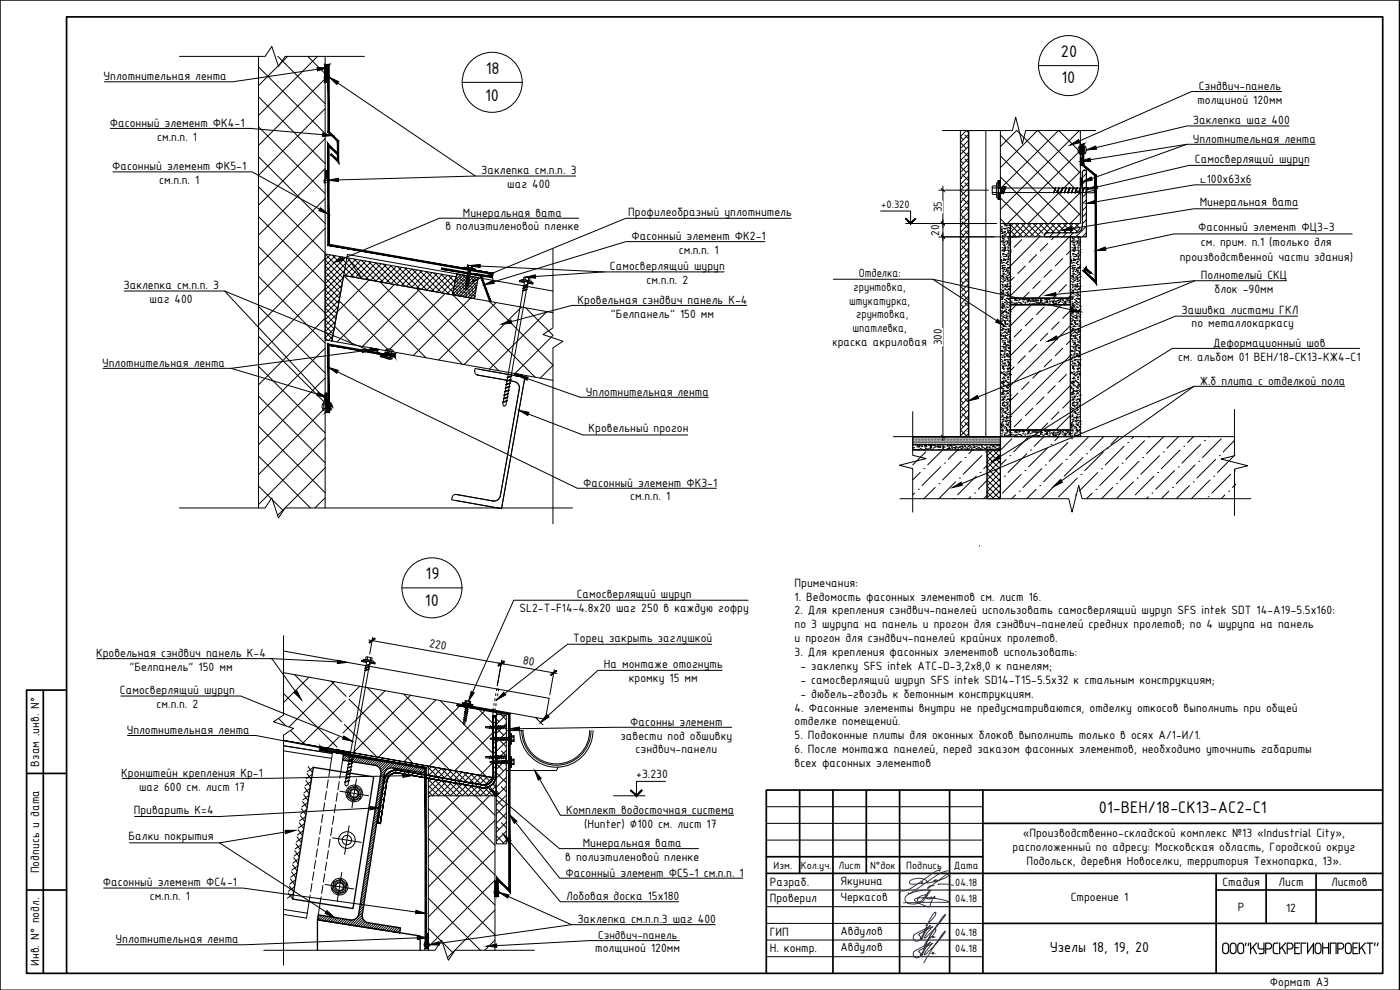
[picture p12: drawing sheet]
<svg xmlns="http://www.w3.org/2000/svg" width="420mm" height="297mm" viewBox="0 0 420 297" stroke-linecap="round" stroke-linejoin="round" font-family="sans-serif">
<defs><g id="words">
<g font-size="5.4">
<text x="318.4" y="17.2">20</text>
<text x="145.8" y="22.2">18</text>
<text x="318.6" y="24.8">10</text>
<text x="145.6" y="30.2">10</text>
<text x="127.7" y="173.8">19</text>
<text x="127.5" y="181.9">10</text>
<text x="329.8" y="243.8">01-ВЕН/18-СК13-АС2-С1</text>
<text x="366.4" y="286.3">ООО&quot;КУРСКРЕГИОНПРОЕКТ&quot;</text>
</g>
<text font-size="4.7" x="315.1" y="285.8">Узелы 18, 19, 20</text>
<g font-size="3.9">
<text x="31.1" y="24">Уплотнительная лента</text>
<text x="359.7" y="27">Сэндвич-панель</text>
<text x="359.4" y="31.1">толщиной 120мм</text>
<text x="32.9" y="38">Фасонный элемент ФК4-1</text>
<text x="358" y="37.3">Заклепка шаг 400</text>
<text x="47.2" y="42.2">см.п.п. 1</text>
<text x="358" y="42.8">Уплотнительная лента</text>
<text x="33.7" y="51.1">Фасонный элемент ФК5-1</text>
<text x="144.4" y="52.3">Заклепка см.п.п. 3</text>
<text x="358.6" y="48.9">Самосверлящий шуруп</text>
<text x="47.8" y="55.3">см.п.п. 1</text>
<text x="152.2" y="56.5">шаг 400</text>
<text x="138.9" y="65">Минеральная вата</text>
<text x="188.6" y="64.7">Профилеобразный уплотнитель</text>
<text x="360" y="61.9">Минеральная вата</text>
<text x="133.7" y="69.1">в полиэтиленовой пленке</text>
<text x="189.5" y="72">Фасонный элемент ФК2-1</text>
<text x="359.6" y="69.4">Фасонный элемент ФЦ3-3</text>
<text x="203.7" y="76.2">см.п.п. 1</text>
<text x="360.4" y="73.9">см. прим. п.1 (только для</text>
<text x="183" y="81.1">Самосверлящий шуруп</text>
<text x="257.7" y="83">Отделка:</text>
<text x="354.1" y="78.3">производственной части здания)</text>
<text x="360.4" y="83.7">Полнотелый СКЦ</text>
<text x="37" y="86.8">Заклепка см.п.п. 3</text>
<text x="194.1" y="85.2">см.п.п. 2</text>
<text x="256.2" y="87.2">грунтовка,</text>
<text x="364.5" y="87.9">блок -90мм</text>
<text x="44.9" y="91">шаг 400</text>
<text x="173.4" y="91.1">Кровельная сэндвич панель К-4</text>
<text x="183.4" y="95.3">&quot;Белпанель&quot; 150 мм</text>
<text x="254.8" y="91.4">штукатурка,</text>
<text x="257" y="95.5">грунтовка,</text>
<text x="354.6" y="94.1">Зашивка листами ГКЛ</text>
<text x="255.8" y="99.7">шпатлевка,</text>
<text x="357.6" y="98.3">по металлокаркасу</text>
<text x="249.9" y="103.9">краска акриловая</text>
<text x="364.1" y="104">Деформационный шов</text>
<text x="30.6" y="110">Уплотнительная лента</text>
<text x="353.6" y="108.2">см. альбом 01 ВЕН/18-СК13-КЖ4-С1</text>
<text x="175.8" y="118.7">Уплотнительная лента</text>
<text x="360" y="115.4">Ж.б плита с отделкой пола</text>
<text x="176.7" y="129.8">Кровельный прогон</text>
<text x="175" y="146">Фасонный элемент ФК3-1</text>
<text x="189.1" y="150.2">см.п.п. 1</text>
<text x="173.1" y="179.3">Самосверлящий шуруп</text>
<text x="238.5" y="176">Примечания:</text>
<text x="155.9" y="183.5">SL2-T-F14-4.8x20 шаг 250 в каждую гофру</text>
<text x="238.5" y="180.2">1. Ведомость фасонных элементов см. лист 16.</text>
<text x="238.5" y="184.3">2. Для крепления сэндвич-панелей использовать самосверлящий шуруп SFS intek SDT 14-A19-5.5x160:</text>
<text x="238.5" y="188.5">по 3 шурупа на панель и прогон для сэндвич-панелей средних пролетов; по 4 шурупа на панель</text>
<text x="28.9" y="197.1">Кровельная сэндвич панель К-4</text>
<text x="128.7" y="194.2" transform="rotate(10 128.7 194.2)">220</text>
<text x="172.1" y="192.5">Торец закрыть заглушкой</text>
<text x="238.5" y="192.7">и прогон для сэндвич-панелей крайних пролетов.</text>
<text x="238.5" y="196.8">3. Для крепления фасонных элементов использовать:</text>
<text x="38.9" y="201.3">&quot;Белпанель&quot; 150 мм</text>
<text x="156.8" y="199.2" transform="rotate(10 156.8 199.2)">80</text>
<text x="181.2" y="200.4">На монтаже отогнуть</text>
<text x="240.2" y="201">- заклепку SFS intek ATC-D-3,2x8,0 к панелям;</text>
<text x="36" y="208.3">Самосверлящий шуруп</text>
<text x="188.7" y="204.6">кромку 15 мм</text>
<text x="240.2" y="205.2">- самосверлящий шуруп SFS intek SD14-T15-5.5x32 к стальным конструкциям;</text>
<text x="240.2" y="209.3">- дюбель-гвоздь к бетонным конструкциям.</text>
<text x="47" y="212.5">см.п.п. 2</text>
<text x="238.5" y="213.5">4. Фасонные элементы внутри не предусматриваются, отделку откосов выполнить при общей</text>
<text x="38" y="220.2">Уплотнительная лента</text>
<text x="186.2" y="221.9">завести под обшивку</text>
<text x="189.1" y="217.7">Фасонны элемент</text>
<text x="238.5" y="217.7">отделке помещений.</text>
<text x="238.5" y="221.8">5. Подоконные плиты для оконных блоков выполнить только в осях А/1-И/1.</text>
<text x="190.8" y="226">сэндвич-панели</text>
<text x="238.5" y="226">6. После монтажа панелей, перед заказом фасонных элементов, необходимо уточнить габариты</text>
<text x="11.7" y="230" transform="rotate(-90 11.7 230)">Взам .инв. N°</text>
<text x="36.4" y="233">Кронштейн крепления Кр-1</text>
<text x="190.9" y="233.4">+3.230</text>
<text x="238.5" y="230.2">всех фасонных элементов</text>
<text x="41.8" y="237.2">шаг 600 см. лист 17</text>
<text x="40.2" y="244.2">Приварить К=4</text>
<text x="169.9" y="244.1">Комплект водосточная система</text>
<text x="175.3" y="248.5">(Hunter) ∅100 см. лист 17</text>
<text x="307" y="251.3">«Производственно-складской комплекс №13 «Industrial City»,</text>
<text x="38.6" y="252.1">Балки покрытия</text>
<text x="174.9" y="254.1">Минеральная вата</text>
<text x="303.9" y="255.4">расположенный по адресу: Московская область, Городской округ</text>
<text x="11.7" y="262.1" transform="rotate(-90 11.7 262.1)">Подпись и дата</text>
<text x="169.6" y="258.3">в полиэтиленовой пленке</text>
<text x="169.7" y="263">Фасонный элемент ФС5-1 см.п.п. 1</text>
<text x="308" y="259.6">Подольск, деревня Новоселки, территория Технопарка, 13».</text>
<text x="30.9" y="265.9">Фасонный элемент ФС4-1</text>
<text x="231" y="265.8">Разраб.</text>
<text x="252.2" y="265.4">Якунина</text>
<text x="366.9" y="265.8">Стадия</text>
<text x="383.7" y="265.8">Лист</text>
<text x="399.5" y="265.8">Листов</text>
<text x="45" y="270.1">см.п.п. 1</text>
<text x="169.9" y="270.1">Лобовая доска 15х180</text>
<text x="231" y="270.8">Проверил</text>
<text x="252.2" y="270.4">Черкасов</text>
<text x="321.4" y="270.4">Строение 1</text>
<text x="371.5" y="273.3">Р</text>
<text x="386" y="273.5">12</text>
<text x="173.3" y="276.9">Заклепка см.п.п.3 шаг 400</text>
<text x="231" y="280.8">ГИП</text>
<text x="252.2" y="280.4">Авдулов</text>
<text x="34.7" y="283">Уплотнительная лента</text>
<text x="178.6" y="285.8">толщиной 120мм</text>
<text x="231" y="285.8">Н. контр.</text>
<text x="252.2" y="285.4">Авдулов</text>
<text x="11.7" y="289.8" transform="rotate(-90 11.7 289.8)">Инв. N° подл.</text>
<text x="381.1" y="295.8">Формат А3</text>
</g>
<g font-size="3.7">
<text x="360.2" y="55">∟100х63х6</text>
<text x="282.7" y="63.7" transform="rotate(-90 282.7 63.7)">35</text>
<text x="281.9" y="70.7" transform="rotate(-90 281.9 70.7)">20</text>
<text x="282.7" y="103.6" transform="rotate(-90 282.7 103.6)">300</text>
<text x="179.5" y="281.6">Сэндвич-панель</text>
</g>
<text font-size="3.5" x="264.5" y="62.4">+0.320</text>
<g font-size="3.4">
<text x="232.2" y="260.7">Изм.</text>
<text x="240.4" y="260.7">Кол.уч.</text>
<text x="251.7" y="260.7">Лист</text>
<text x="261.1" y="260.7">N°док</text>
<text x="272" y="260.7">Подпись</text>
<text x="286.2" y="260.7">Дата</text>
<text x="286.7" y="265.8">04.18</text>
<text x="286.7" y="270.8">04.18</text>
<text x="286.7" y="280.8">04.18</text>
<text x="286.7" y="285.8">04.18</text>
</g>
</g></defs>
<!-- layer: FORMAT -->
<g fill="none" stroke="#000" stroke-width=".51">
<path d="M20 5.1h395v286.9h-395zM13 207.1v84.9M20 207.1h-12v84.9h12M8 232.1h12M240 237.1v25M250 237.1v54.9M260 237.1v25M270 237.1v54.9M285 237.1v54.9M295 237.1v54.9M415 237.1h-185v54.9M230 257.1h65"/>
<path d="M295 247h120M8 267h12M230 262.1h185M295 277.1h120M365 262.1v29.9M365 267h50M380 262.1v15M395 262.1v15"/>
</g>
<path d="M0 .1v296.9M420 .1v296.9M230 242h65M230 247h65M230 252.1h65M230 272h65M230 277.1h65M230 267h65M230 282.1h65M230 287h65" fill="none" stroke="#000" stroke-width=".3"/>
<g fill="none" stroke="#041e9f" stroke-width=".3">
<path d="M277.9 277.7l2.7-2.9 .2-1-.7 .3-1.1 1.9-2.5 5.4-.9 .9h-1l-.5-.8 .3-1 4.9-2.8-1.4 1.6-1.3 2.7-.9-1.7 4.3-2.3-2 2.2-.6 1.1 .4 .1 3.3-3.4 2.6-3.6-.9 .9-2 2.8-3.6 5.8M278.6 264.5l-1.5 .6-.6-.1 .3-.4-.5 .4-1.7 .3-1.2-.1-.5-.4 .2-.5 .5-.3 1.8-.5 2.1 .4 .5 .3 .3 .7 1-.1 1.8-.8h-.4l-.5 .5 .8-.1 2.4-.8 1.1-.7 .4-.6h-.4l-.7 .3-5.4 3.9a1.64 1.64 0 0 1 1.9-.8M278.8 267.3l-2.4 3-1.1 .8-1.3 .2-1.6-.4-.7-.7v-.9l1.1-1 1.9-.7 2.4-.5 2 .1 .2 .1-2.3 3.2-.4 .2h-.6a.77 .77 0 0 1-.7-.8 .77 .77 0 0 1 .6-.8l1.5-.6a.47 .47 0 0 1 .7 0 .47 .47 0 0 1 0 .7 .77 .77 0 0 0 .8 .5 .77 .77 0 0 0 .6-.6l.2 .4a.52 .52 0 0 0 .6 .1 .52 .52 0 0 0 .3-.6l-.3 .1-.5 .8-.7 1.9a.77 .77 0 0 1-1.4 0l-3-1.4a.49 .49 0 0 1-.2-.7 .49 .49 0 0 1 .6-.2l3.2-.2 2.8 .3 2.6 .6 1.1 .4-13.7 .3M281.7 265.3l-.2 .1 2.6-.1 2.1 .3M281.9 261.4l.3-.4-1.7 .6-7.7 5.2-1.7 .5h-.9l-.4-.4 .5 .1M284.6 261.4l-1.3 .1-1.6 .8-8.2 5.6-.6 .2-.3-.2 .2 .1M277.9 282.7l2.7-2.9 .3-1-.8 .3-.9 1.6-2.7 5.6-.8 .9-1.1 .1-.5-.8 .3-1 4.9-2.8-1.2 1.3-1.5 3-.9-1.7 4.2-2.3-1.7 1.9-.8 1.4 .1 .2 .4-.2 3.2-3.3 2.6-3.6-.9 .9-2 2.8-3.6 5.8"/>
<circle cx="280" cy="286" r=".05"/>
<circle cx="280" cy="281" r=".05"/>
</g>
<!-- layer: 0 -->
<g fill="none" stroke="#000" stroke-width=".3">
<path d="M0 .1h420v296.9h-420zM77.6 16.9v135.5M97.6 19.8h.6v2.4h-.6zM97.6 16.9v135.5M97.5 22.6v1.2l-.2-.6 .2-.6M97.5 22.9h1.1M97.5 23.5h1.1M98.6 22.6v1.2l.3-.6-.3-.6M288.2 39.2h2.5v91.8h-2.5zM290.7 39.2h5.2v91.8h-5.2zM290.7 39.9l-.7-.7-1.8 1.8 .9 .9M97.5 54.1h1.1"/>
<path d="M97.5 54.7h1.1M97.5 53.8v1.2l-.3-.6zM97.6 51.2h.6v2.4h-.6zM98.6 53.8l.2 .6-.2 .6zM282.5 56.6l1 1M288.2 53.5h.1M288.7 59.4l2 2M288.7 52.2l2 2M288.7 45l2 2.1M289.6 54.9l1.1 1.1M289.6 47.7l1.1 1.2M289.6 40.5l1.1 1.2"/>
<path d="M290.5 57.6l.2 .2M290.5 50.4l.2 .3M290.5 43.2l.2 .3M290.7 40.3l-2.5 2.5 1.8 1.8M290.7 42.1l-2.5 2.5M290.7 43.9l-2.5 2.5M290.7 45.7l-2.5 2.5 .9 .9M290.7 47.4l-2.5 2.5 1.8 1.8M290.7 49.2l-2.5 2.5M290.7 51l-2.5 2.5M290.7 52.8l-2.5 2.5 .9 .9M290.7 54.6l-2.5 2.5 1.8 1.8"/>
<path d="M290.7 56.4l-2.5 2.5M290.7 58.2l-2.5 2.5M297.8 56.4h1.2M297.8 57.8h1.2M299 55.8v2.5M299 55.8l.1-1h.5v4.1a.31 .31 0 0 1 0 .4 .31 .31 0 0 1-.5 0l-.1-1M299 55.8l-1.2 .2v2.2l.2 .1h1M299.6 57.8l.5 2v-1.5a.31 .31 0 0 0 0-.4 .31 .31 0 0 0-.3-.1h-.2h.2a.39 .39 0 0 1 .4 .2 .39 .39 0 0 1-.1 .4v1.4zM299.6 57.8v2v-2l.4 1.6a.23 .23 0 0 1 .1 .4 .23 .23 0 0 1-.3 0h-.2h.2a.23 .23 0 0 0 .3 0 .23 .23 0 0 0-.1-.4zM299.6 54.2v.6l.5-.6h-.5h.5l-.5 .6zM299.6 56.4h26.9M299.6 57.8h26.2"/>
<path d="M300.1 56.4v-1.5a.41 .41 0 0 0 .1-.6 .41 .41 0 0 0-.6-.1v5.2a.33 .33 0 0 0 0 .4 .33 .33 0 0 0 .5 0v-2M300.1 54.2l-.5 2.2 .5-2.2v1.8a.29 .29 0 0 1 0 .4 .29 .29 0 0 1-.4 0h.1a.26 .26 0 0 0 .3 0 .26 .26 0 0 0 0-.4zM300.1 54.2l-.5 .6v1.6l.5-2.2-.5 2.2v-1.6zM300.8 56.1l-.7 2zM300.9 56l-.8 2.1M301.2 56.2l.2-.2-.8 2.1 .3-1M301.4 56l-.8 2.1M301.8 56.1l.1 .1-.8 2zM301.8 56l-.7 2.2M316.6 56.4l.2-.1-.6 1.6zM316.8 56.3l-.6 1.6M317.7 56.4l.2-.1v.2l-.6 1.4z"/>
<path d="M317.9 56.3l-.6 1.6M318.6 57.1l-.3 .7zM318.8 56.4l-.2 .7zM318.8 56.4l.2-.1-.5 1.5h-.2M319 56.3l-.7 1.6M319.8 56.4l.2-.1-.6 1.6zM320 56.3l-.6 1.6M320.6 57.8h.1M320.6 57.8l.5-1.5-.6 1.6M320.7 57.1l-.2 .7zM320.9 56.4l-.2 .7zM321 56.4h.1"/>
<path d="M322.1 56.4l-.6 1.5zM322.2 56.3l-.7 1.6M322.9 57.1l-.3 .7zM323.1 56.4l-.2 .7zM323.1 56.4l.2-.1zM323.3 56.3l-.7 1.6M323.3 56.4l-.5 1.4h-.2M324 45.6h1.5M324 44.3h1.5M324 43.8a1.64 1.64 0 0 0 0 2.4v-2.4M324.1 56.4h.3l-.7 1.5zM324.3 56.3l-.6 1.6"/>
<path d="M325.3 56.4l-.6 1.5zM325.4 56.3l-.7 1.6M325.5 43.8a1.64 1.64 0 0 1 0 2.4v-2.4M325.8 57.8v.1M326.5 56.3l-.7 1.6M326.5 56.4l-.7 1.5M326.5 56.4h1.6l.7 .7-.7 .7h-2.2M326.5 56.4h-.2l-.5 1.4M328.7 57l-2.7 .7M97.6 76.2l39.3 6.8-1.1 5.4-32.7-5.8-3.5 19.7-2-.3zM105.1 78.5l3.6 5.1M282.5 66.6l1 .9"/>
<path d="M282.5 70.6l1 1M288.2 67.9h.1M288.2 60.7h.1M288.7 73.8l2 2M288.7 66.6l2 2M289.6 76.4l1.1 1.2M289.6 69.3l1.1 1.1M289.6 62.1l1.1 1.1M290.5 79.1l.2 .3M290.5 72l.2 .2M290.5 64.8l.2 .2M290.7 60l-2.5 2.5 .9 .9"/>
<path d="M290.7 61.8l-2.5 2.5 1.8 1.8M290.7 63.6l-2.5 2.5M290.7 65.4l-2.5 2.5M290.7 67.2l-2.5 2.5 .9 .9M290.7 69l-2.5 2.5 1.8 1.8M290.7 70.8l-2.5 2.5M290.7 72.6l-2.5 2.5M290.7 74.4l-2.5 2.5 .9 .9M290.7 76.2l-2.5 2.5 1.8 1.8M290.7 78l-2.5 2.5M290.7 79.8l-2.5 2.5M300.2 67.1h3v63.9h-3z"/>
<path d="M300.2 76.4v.1M300.2 67.1h.2M300.2 73.2l.1 .1M300.2 73.3h.1M300.2 77.1h.1M300.3 77.9h.1M300.4 67.1h.1M300.4 72.5h.1M300.4 72.4h.1M300.4 77.9h.2zM300.5 79.8h.1M300.5 78.9h.1"/>
<path d="M300.5 68.4h.1M300.5 67.9h.1M300.5 70h.1M300.6 78.9h.1M300.6 75.2h.1M300.6 78.2l-.1 .2zM300.7 74.3h.1M300.7 68.8l-.1 .2zM300.7 75h.1M300.8 69.2v.3h-.2zM300.8 70.6h.1M300.8 71.4l.1-.1z"/>
<path d="M300.8 69.7h.1M300.9 79.7h.1M300.9 76.5h.1M300.9 73.2h.1M300.9 71.1h.1M300.9 70h.1M300.9 76.1h.1M300.9 72.7h.1M301 78.2h.1M301 74.9h.1M301 71.7h.1M301 68.5h.1"/>
<path d="M301 67.1h.1M301 79.6h.1M301 76.1l.2-.1zM301.1 71.5h.1M301.1 70.7l-.2 .2zM301.1 78.7h.1M301.1 77.6h.1M301.1 77.9h.1M301.1 72.1v.3l-.2-.1zM301.1 77h.1M301.1 78.8h.1M301.2 76.2h.1"/>
<path d="M301.2 77.9h.1M301.2 75.4h.1M301.2 74.5h.1M301.3 73.7h.1M301.3 72.8h.1M301.3 74.2h.1M301.3 73.3h.1M301.3 72h.1M301.3 71.1h.1M301.4 69.8h.1M301.4 69.5h.2zM301.4 70.3h.1"/>
<path d="M301.4 72.7l-.1 .1zM301.4 69.4h.1M301.4 69.6h.1M301.4 68.6h.1M301.4 79.7h.1M301.4 75l.1 .3-.3-.1zM301.5 68.7h.1M301.5 67.7h.1M301.5 77h.1M301.5 73.8h.1M301.5 70.6h.1M301.5 67.4h.1"/>
<path d="M301.5 67.5h.1M301.6 78.1l.2-.2v.3zM301.6 75.1h.1M301.6 76.4h.1M301.6 78h.1M301.6 74.2h.2zM301.7 70.5h.1M301.7 72.4h.1M301.8 74.6l-.2 .1zM301.8 77.8h.1M301.8 76.9h.1M301.9 68.5h.1"/>
<path d="M301.9 70.1h.1M301.9 79h.1M301.9 73.2h.1M301.9 79l.2-.1zM302 72.3h.1M302 67.7l.2-.1zM302.1 68.7h.1M302.1 75.1h.1M302.1 78.7h.1M302.1 67.7h.1M302.1 76.5l-.1 .1zM302.2 67.1l-.2 .1z"/>
<path d="M302.2 71.1h.1M302.2 74.1h.1M302.3 72.8h.1M302.3 72.4l.2-.1zM302.3 79.4h.1M302.3 76.2h.1M302.3 73h.1M302.4 79.4h.1M302.4 69.8h.1M302.4 67.2h.1M302.4 78.5h.1M302.4 69.5h.1"/>
<path d="M302.4 77.7h.1M302.5 76.8h.1M302.5 77.9h.1M302.5 74.7h.1M302.5 71.5h.1M302.5 78.4l-.2 .1zM302.5 68.2h.1M302.5 76h.1M302.5 75.2h.1M302.5 75.9h.1M302.5 69l-.1 .1zM302.6 74.3h.1"/>
<path d="M302.6 77.1h.1zM302.6 73.5h.1M302.6 73.8h.1M302.6 72.6h.1M302.6 72.2h.1M302.6 75.4h.1M302.6 71.8h.1M302.6 71.3h.1M302.7 70.9h.1M302.7 70.1h.1M302.7 69.2h.1M302.7 69.8h.1"/>
<path d="M302.7 67.6h.1M302.8 68.4h.1M302.8 77.7h.1M302.8 67.5h.1M302.9 70.9l-.2 .1zM302.9 67.5h.1M302.9 70.6l.2-.1zM302.9 73.1h.1M302.9 80h.1M302.9 76.4h.1M303 76.8h.1M303 73.5h.1"/>
<path d="M303 70.3h.1M303 67.1h.1M303 78h.1M303 79.5h.1M303 68.5h.1M303.1 72.5h.1M303.1 75.8h.1M303.2 74.9h.1M303.2 75.3h.1M303.2 68.5h.1M303.2 72.8v.2M306.6 71.9l-2.2 2.3"/>
<path d="M307.7 79.8l-2.2 2.2M311.1 76.4l-2.3 2.3M312.2 70.8l-9 9M314.5 73.1l-2.3 2.2M316.7 70.8l-1.1 1.1M318.9 77.5l-2.2 2.3M321.2 70.8l-18 18M321.2 71.1h3v59.9h-3zM321.2 79.8l-9.6 9.6M321.2 75.3l-1.1 1.1M321.2 76.4v.1M321.2 73.2v.1"/>
<path d="M321.2 77.1h.1M321.3 77.9h.1M321.4 72.5h.1M321.4 72.4h.1M321.4 77.9h.2zM321.5 79.8h.1M321.5 78.9h.1M321.6 78.9h.1M321.6 75.2h.1M321.6 78.2l-.1 .2zM321.6 74.3h.1M321.7 75h.1"/>
<path d="M321.8 71.4l.1-.1zM321.9 79.7h.1M321.9 76.5h.1M321.9 73.2h.1M321.9 76.1h.1M321.9 72.7h.1M322 78.2h.1M322 74.9h.1M322 71.7h.1M322 76.1l.2-.1zM322.1 79.6h.1M322.1 71.5h.1"/>
<path d="M322.1 78.7h.1M322.1 77.6h.1M322.1 72.1v.3l-.2-.1zM322.1 77.9h.1M322.1 77h.1M322.1 78.8h.1M322.2 76.2h.1M322.2 77.9h.1M322.2 75.4h.1M322.2 74.5h.1M322.3 73.7h.1M322.3 75.3h.1"/>
<path d="M322.3 72.8h.1M322.3 74.2h.1M322.3 73.3h.1M322.3 72h.1M322.3 71.1h.1M322.4 72.7l-.1 .1zM322.4 79.7h.1M322.4 75l.1 .3-.3-.1zM322.5 77h.1M322.5 73.8h.1M322.6 78.1l.2-.2v.3zM322.6 75.1h.1"/>
<path d="M322.6 76.4h.1M322.6 78h.1M322.7 74.2h.1zM322.7 72.4h.1M322.7 74.6l-.1 .1zM322.8 77.8h.1M322.8 76.9h.1M322.9 73.2h.1M322.9 79h.1M322.9 79l.2-.1zM323 72.3h.1M323.1 75.1h.1"/>
<path d="M323.1 78.7h.1M323.1 76.5l-.1 .1zM323.2 71.1h.1M323.2 74.1h.1M323.3 72.8h.1M323.3 72.4l.1-.1zM323.3 79.4h.1M323.3 76.2h.1M323.3 73h.1M323.4 79.4h.1M323.4 78.5h.1M323.4 77.7h.1"/>
<path d="M323.4 76.8h.1M323.4 77.9h.1M323.4 74.7h.1M323.4 71.5h.1M323.5 78.4l-.2 .1zM323.5 76h.1M323.5 75.2h.1M323.5 75.9h.1M323.6 74.3h.1M323.6 77.1h.1zM323.6 73.5h.1M323.6 73.8h.1"/>
<path d="M323.6 72.6h.1M323.6 72.2h.1M323.6 75.4h.1M323.6 71.8h.1M323.7 71.3h.1M323.8 77.7h.1M323.9 73.1h.1M323.9 80h.1M323.9 76.4h.1M324 76.8h.1M324 73.5h.1M324 78h.1"/>
<path d="M324 79.5h.1M324.1 72.5h.1M324.1 75.8h.1M324.2 75.3h.1M324.2 74.9h.1M324.2 72.8v.2M103.1 82.6l1.2-6.3 61.6 11M135.9 87.7l.8 .8M136.1 87l.1 .1M136.4 85.5l.7 .7M136.4 86.5l1.2 1.1M136.5 84.7l.2 .2"/>
<path d="M136.8 83.3l.8 .7M136.9 87.8l1 1M136.9 84.2l1.1 1.1M137 82.5l.1 .1M137.1 82.2l6.4 1.1-1.1 6.3-6.6-1.2zM137.3 85.5l1.2 1.2M137.5 82.3l-.6 .5M137.7 82.3l.8 .8M137.8 86.9l1.1 1.1M137.8 83.3l1.1 1.1M138.2 88.3l.8 .7M138.2 84.7l1.2 1.1"/>
<path d="M138.3 82.4l-1.6 1.5M138.7 86l1.1 1.1M138.8 82.5l1 1M139 82.5l-2.5 2.6M139.1 87.3l1.2 1.2M139.1 83.7l1.2 1.2M139.6 88.7l.5 .5M139.6 85.1l1.1 1.1M139.8 82.7l-3.6 3.5M140 86.5l1.2 1.1M140 82.9l1.2 1.1M140.5 87.8l1.1 1.1"/>
<path d="M140.5 84.2l1.1 1.1M140.5 82.8l-4.5 4.5M140.9 89.1l.3 .3M140.9 85.5l1.1 1.2M141.3 82.9l-5.5 5.5M141.4 86.9l1.1 1.1M141.4 83.3l1.1 1.1M141.8 88.3l.7 .6M141.8 84.7l1.2 1.1M142 83.1h.1M142.1 83.1l-5.6 5.5M142.3 86l.6 .7-2.5 2.6"/>
<path d="M142.3 89.6h.1M142.5 88.9l-.6 .6M142.7 87.3l.1 .1M142.7 83.7l.6 .7M142.7 87.8l-1.6 1.6M142.8 83.2l-5.5 5.5M143.1 85.6l-3.5 3.5M143.1 83.3l.3 .2M143.2 85.1h.1M143.3 84.5l-4.5 4.5M143.5 83.4l-5.4 5.5M165.9 93.8l-62.8-11.2-3.5 19.7 66.3 11.8"/>
<path d="M288.2 96.7h.1M288.2 89.5h.1M288.7 95.3l2 2.1M288.7 88.1l2 2.1M288.7 80.9l2 2.1M289.6 98l1.1 1.2M289.6 90.8l1.1 1.2M289.6 83.6l1.1 1.2M290.5 93.5l.2 .3M290.5 86.3l.2 .3M290.7 81.6l-2.5 2.5 .9 .9M290.7 83.4l-2.5 2.5 1.8 1.8"/>
<path d="M290.7 85.2l-2.5 2.5M290.7 87l-2.5 2.5M290.7 88.8l-2.5 2.5 .9 .8M290.7 90.6l-2.5 2.5 1.8 1.8M290.7 92.4l-2.5 2.5M290.7 94.1l-2.5 2.6M290.7 95.9l-2.5 2.5 .9 .9M290.7 97.7l-2.5 2.5 1.8 1.8M290.7 99.5l-2.5 2.5M300.2 88.1h.1M300.2 85.7h.1M300.2 85.9h.1"/>
<path d="M300.2 85.7v.2M300.2 84.4h.1M300.2 84.4v.1M300.3 99.9h.1M300.3 86.8h.1M300.3 84.4h.1M300.3 99h.1M300.3 88.5h.1M300.4 94.5h.1M300.4 98.2h.1M300.4 97.4h.1M300.4 89.2l.1-.1z"/>
<path d="M300.4 83.5h.1M300.4 97.3h.1M300.4 99h.1M300.4 89.1v.2h-.2zM300.4 96.5h.1M300.4 82.9h.1M300.5 95.6h.1M300.5 89.9h.1M300.5 94.8h.1M300.5 93.4h.1M300.5 93.9h.1M300.5 97l-.1 .1z"/>
<path d="M300.5 93.1h.1M300.6 92.3h.1M300.6 97.2h.1M300.6 87.6l-.1 .2zM300.6 91.4h.1M300.6 96.3h.1M300.6 80.6h.1M300.6 85.3h.1M300.7 90.6h.1M300.7 89.5h.1M300.7 93.9l.1-.1zM300.7 89.7h.1"/>
<path d="M300.7 88.9h.1M300.7 91.1h.1M300.7 82.6h.2zM300.7 92.6h.1M300.7 100h.1M300.7 88h.1M300.7 92l.1 .2h-.3zM300.8 87.2h.1M300.8 91.7h.1M300.8 80.7h.1M300.8 86.3h.1M300.8 99h.1"/>
<path d="M300.8 85.5h.1M300.8 95.7h.1M300.8 92.5h.1M300.8 89.3h.1M300.8 86.1h.1M300.8 82.9h.1M300.9 84.7h.1M300.9 88h.1M300.9 96.1h.1M300.9 98.9l-.1 .2zM300.9 83.8h.1M300.9 98.1h.1"/>
<path d="M300.9 95.1l.2-.2v.2zM300.9 87.1h.1M300.9 97.5h.1M300.9 83h.1M300.9 87.8h.1M300.9 81.6h.1M300.9 94.2h.1M300.9 91h.1M300.9 89.5l-.1 .2zM300.9 98.6l.2-.1zM300.9 82.1h.1M300.9 84.6h.1"/>
<path d="M300.9 81.4h.1M301 83.2h.1M301 87.3h.2zM301 81.3h.1M301 92.1h.1M301 80.1l-.1 .2zM301 80.4h.1M301 93.5h.1M301 83.4h.1M301 82.5h.1M301 93.8h.1M301.1 99.8h.1"/>
<path d="M301.1 88.2h.1M301.2 88.9h.1M301.2 98.7h.1M301.2 96.2h.1M301.3 92.1l.1-.1zM301.3 95.3h.1M301.3 91.4l-.1 .2zM301.3 84.3h.1M301.3 80.8l.2-.1zM301.3 85.9h.1M301.3 94.7h.1M301.3 82l-.1 .2z"/>
<path d="M301.4 91.6h.1M301.4 96.4h.1M301.4 99.5h.1M301.4 97.8v.2h-.2zM301.4 90.7h.1M301.4 80.3h.1M301.4 96.3h.1M301.4 93.1h.1M301.4 89.9h.1M301.5 86.7h.1M301.5 83.4h.1M301.5 80.2h.1"/>
<path d="M301.5 90.8h.1M301.5 97h.1M301.5 87h.1M301.5 96.8l.2-.1zM301.6 86.1h.1M301.6 85.5l.2-.1zM301.6 99.7h.1M301.6 98.8h.1M301.6 86.9h.1M301.6 93.3l-.1 .2zM301.7 82.4h.1M301.7 92.5h.1"/>
<path d="M301.7 98h.1M301.7 88.5h.1M301.7 84l-.1 .1zM301.7 81.5h.1M301.7 97.1h.1M301.7 97.4h.1M301.8 96.3h.1M301.8 99h.1M301.8 99.7h.1M301.8 95.4h.1M301.8 82.9h.1M301.8 98.8h.1"/>
<path d="M301.8 94.6h.1M301.8 87.9h.1M301.8 93.8h.1M301.9 92.9h.1M301.9 93.5h.1M301.9 90.2l.1-.1zM301.9 92.1h.1M301.9 91.2h.1M301.9 95.2h.1M302 90.4h.1M302 94.2h.1M302 83.3h.1"/>
<path d="M302 80.6h.1M302 89.5h.1M302 95.3l-.1 .1zM302 88.7h.1M302 87.8h.1M302 91.2h.1M302 85.9l-.1 .1zM302.1 90.6h.1M302.1 87h.1M302.1 89.6h.1M302.1 86.2h.1M302.1 80.8v.3l-.2-.1z"/>
<path d="M302.2 85.3h.1M302.2 85.6h.1M302.2 94.9h.1zM302.2 84.5h.1M302.2 86h.1M302.2 83.6h.1M302.2 96h.1M302.2 96.1h.1M302.2 83.7l.2-.1zM302.2 82.8h.1M302.2 85.1h.1M302.2 83.9l.3-.2v.3z"/>
<path d="M302.3 81.9h.1M302.3 81.6h.1M302.3 98.7h.1M302.3 81.1h.1M302.3 89.1h.1M302.3 95.5h.1M302.3 92.3h.1M302.3 80.2h.1M302.3 85.8h.1M302.3 82.6h.1M302.3 83.3h.1M302.3 81.4h.1"/>
<path d="M302.3 92.2h.1M302.3 97.2l-.1 .1zM302.4 91.4h.1M302.4 80.5h.1M302.4 93.8h.1M302.4 97.2h.1M302.4 87.6h.1M302.4 94h.1M302.4 90.8h.1M302.4 87.8l-.1 .1zM302.4 84.3h.1M302.4 81.1h.1"/>
<path d="M302.4 99.6h.2zM302.5 98.7h.1M302.5 97.8h.1M302.5 86.9h.1M302.5 88.4l.2-.1zM302.5 88.2h.1M302.6 98.7h.1M302.6 94.2h.1M302.6 93.2h.1M302.6 82.3h.1M302.6 84.3h.1M302.7 85.9h.1"/>
<path d="M302.7 99.1l-.1 .1zM302.7 94.8h.1M302.7 89.6h.1M302.7 99.6h.1M302.7 96.4h.1M302.7 89.7l-.1 .1zM302.8 88.7h.1M302.8 86.6v.3l-.2-.1zM302.8 93.1l.2-.1zM302.8 80.4h.1M302.8 80.3l-.1 .1zM302.8 81.8h.2z"/>
<path d="M302.9 90.9h.1M302.9 85h.1M302.9 95h.1M302.9 84.1h.1M302.9 99.3h.1M302.9 99.5h.1M302.9 89.6h.1M302.9 96.1h.1M302.9 92.8h.1M302.9 86.4h.1M302.9 83.2h.1M303 98.7h.1"/>
<path d="M303 97.8h.1M303 80.4h.1M303 86.9h.1M303 90.5h.1M303 97h.1M303 96.1h.1M303 88.6h.1M303.1 97.5h.1M303.1 95.3h.1M303.1 94.4h.1M303.1 99.1h.1M303.1 91.6l-.1 .1z"/>
<path d="M303.1 89.5v.2h-.2zM303.1 97.8h.1M303.1 96.8h.1M303.1 93.6h.1M303.1 83h.1M303.2 85.9h.1M303.2 92.7h.1M303.2 82.2l-.2 .1zM303.2 89.5h18v2h-18zM303.2 91.9h.1M303.2 93.5h.1M303.2 89.5h.2"/>
<path d="M303.2 86.5v.1M303.5 90.3h.1M303.5 90.8h.1M303.7 91.2l-.1 .2zM304 90.9h.1M304 89.5h.1M304.4 83.2l-1.2 1.1M304.4 91h.1M304.5 91.1h.1M304.5 90.1h.1M304.5 89.8h.1M304.5 89.9h.1"/>
<path d="M304.9 90.9h.1M305 90.1l.2-.1zM305.1 91.4l-1.9 1.9M305.1 91h.1M305.1 90.1h.1M305.2 89.5l-.1 .1zM305.4 89.6h.1M305.5 90.6h.1M305.5 91.5h.1M305.8 90h.1M305.8 90.8h.1M305.8 89.9h.1"/>
<path d="M305.9 89.9h.1M306 89.5h.1M306 90.9h.1M306.2 90.9h.1M306.5 91.1l.2-.1zM306.6 98.9l-2.2 2.2M306.7 89.9h.1M306.7 89.6h.1M306.9 90.4h.1M307 89.6l-.1 .2zM307.1 90.6h.1M307.1 89.8h.1"/>
<path d="M307.3 90h.1M307.6 91h.1M307.7 90.7h.1M308.1 89.7h.1M308.3 90.6h.1M308.3 91.3h.1M308.3 89.7h.1M308.4 90.5h.1M308.4 89.6h.1M308.4 90.1h.1M308.6 90h.1M308.7 90.3l.1-.1z"/>
<path d="M308.8 89.8l-.1 .1zM308.8 87.7l-1.7 1.7M308.8 89.6l.1 .2h-.2zM308.9 91h.1M308.9 89.6h.1M309.2 90.5h.1M309.4 89.8h.1M309.6 91.4l-6.5 6.4 .1-.1M309.6 91.1h.1M309.7 90.3h.1M309.8 91.4h.1M309.9 89.9h.1"/>
<path d="M309.9 89.5h.1M310 90.1h.1M310 95.5l-2.3 2.3M310.2 91.3h.1zM310.2 91.3h.1M310.3 91.1h.1M310.6 89.9l-.1 .2zM310.8 89.8h.1M310.8 91.2h.1M310.9 90.3h.1M310.9 89.5h.1M310.9 90.9h.1"/>
<path d="M311 90.1h.1M311.3 91.2h.1M311.3 90.1h.1M311.4 89.6h.1M311.5 90.2h.1M311.6 90v.2h-.2zM311.6 91.2h.1M311.8 91.1h.1M312.1 89.9h.1M312.2 84.3l-2.2 2.2M312.2 90.8h.1M312.3 89.9h.1"/>
<path d="M312.3 90.5l.2-.1zM312.5 90.1h.1M312.5 90.1l-.2 .2zM312.7 90.2h.1M312.8 90.9h.1M313 91.2h.1M313.3 92.1l-2.2 2.3M313.4 91.4h.1M313.4 90.9h.1M313.5 89.9h.1M313.5 91.4h.1M313.5 90.6h.1"/>
<path d="M313.6 89.7h.1M314 90.8h.1M314 90.3h.1M314 89.9h.1M314.1 90.6l.2-.2v.3zM314.2 90.6h.1M314.3 90.3l-.1 .1zM314.3 91.3h.1M314.4 89.7l.2-.1zM314.5 100l-2.3 2.2M314.7 89.8h.1M314.8 91.2h.1"/>
<path d="M314.9 90.4h.1M314.9 91.2h.1M314.9 90h.1M314.9 89.6h.1M315 90.6h.1M315.4 90.3h.1M315.6 80.9l-2.3 2.3M315.7 89.6h.1M315.7 91.3h.1M315.7 90.4h.1M315.9 91.4h.1M315.9 90.7l.2-.1z"/>
<path d="M316.1 91.1h.1M316.1 90.4l-.1 .2zM316.1 90.2h.1M316.2 90h.1M316.3 90.9h.1M316.6 91.4h.1M316.6 90.4h.1M316.7 88.8l-.6 .6M316.8 90.4h.1M316.8 91l.2-.1v.2zM317.1 91.4h.1M317.2 90.1h.1"/>
<path d="M317.2 90.3h.1M317.4 90.9h.1M317.5 90.1h.1M317.5 91.2h.1M317.6 90.1h.1M317.8 90.7h.1M317.8 96.6l-2.2 2.3M317.9 90.6l-.1 .1zM318.1 89.9l.2-.1zM318.1 90.4h.1M318.2 90.2h.1M318.4 91.4h.1"/>
<path d="M318.5 91.4l-15.3 15.3M318.7 90.7h.1M318.7 89.9h.1M318.9 90.2h.1M319.1 91h.1M319.3 90.4h.1M319.5 90.5h.1M319.5 91.5l.2-.2v.2M319.6 90.9h.2zM319.7 90.7l-.1 .2zM319.8 90.9h.1M319.8 90h.1"/>
<path d="M320 91.4h.1M320 90.6h.1M320 89.7h.1M320.1 85.4l-2.3 2.3M320.2 89.6h.1M320.3 90.2h.1M320.3 91.3h.1M320.4 89.9h.1M320.7 90.8h.1M320.8 90.2h.1M320.8 90.5h.1M321.2 93.3l-2.3 2.2"/>
<path d="M321.2 88.1h.1M321.2 88.7l-.7 .7M321.2 97.7l-18 18M321.2 84.3h.1M321.2 85.7v.2M321.2 84.4v.1M321.2 85.7h.1M321.3 86.8h.1M321.3 99.9h.1M321.3 84.4h.1M321.3 99h.1M321.3 88.5h.1"/>
<path d="M321.4 98.2h.1M321.4 94.5h.1M321.4 97.4h.1M321.4 89.2l.1-.1zM321.4 83.5h.1M321.4 97.3h.1M321.4 99h.1M321.4 89.1v.2h-.2zM321.4 96.5h.1M321.4 82.9h.1M321.5 95.6h.1M321.5 94.8h.1"/>
<path d="M321.5 89.9h.1M321.5 93.4h.1M321.5 93.9h.1M321.5 97l-.1 .1zM321.5 93.1h.1M321.6 92.3h.1M321.6 97.2h.1M321.6 87.6l-.1 .2zM321.6 91.4h.1M321.6 80.6h.1M321.6 96.3h.1M321.6 85.3h.1"/>
<path d="M321.6 90.6h.1M321.6 89.5h.1M321.6 93.9l.2-.1zM321.7 89.7h.1M321.7 91.1h.1M321.7 82.6h.2zM321.7 88.9h.1M321.7 100h.1M321.7 88h.1M321.7 92.6h.1M321.7 92l.1 .2h-.3zM321.8 87.2h.1"/>
<path d="M321.8 91.7h.1M321.8 80.7h.1M321.8 86.3h.1M321.8 85.5h.1M321.8 99h.1M321.8 95.7h.1M321.8 92.5h.1M321.8 89.3h.1M321.8 86.1h.1M321.8 82.9h.1M321.9 84.7h.1M321.9 88h.1"/>
<path d="M321.9 96.1h.1M321.9 98.9l-.1 .2zM321.9 83.8h.1M321.9 98.1h.1M321.9 95.1l.2-.2v.2zM321.9 87.1h.1M321.9 97.5h.1M321.9 83h.1M321.9 94.2h.1M321.9 91h.1M321.9 81.6h.1M321.9 89.5l-.1 .2z"/>
<path d="M321.9 98.6l.2-.1zM321.9 82.1h.1M321.9 87.8h.1M321.9 84.6h.1M321.9 81.4h.1M322 83.2h.1M322 81.3h.1M322 80.1l-.1 .2zM322 87.3h.2zM322 80.4h.1M322 93.5h.1M322 83.4h.1"/>
<path d="M322 92.1h.1M322 82.5h.1M322 93.8h.1M322.2 99.8h.1M322.2 88.9h.1M322.2 88.2h.1M322.2 98.7h.1M322.3 96.2h.1M322.3 92.1l.1-.1zM322.3 95.3h.1M322.3 84.2h.1M322.3 91.4l-.1 .2z"/>
<path d="M322.3 84.3h.1M322.3 85.9h.1M322.3 80.8l.2-.1zM322.3 94.7h.1M322.3 82l-.1 .2zM322.4 91.6h.1M322.4 96.4h.1M322.4 99.5h.1M322.4 97.8v.2h-.2zM322.4 90.7h.1M322.4 96.3h.1M322.4 93.1h.1"/>
<path d="M322.4 89.9h.1M322.4 80.3h.1M322.5 86.7h.1M322.5 83.4h.1M322.5 80.2h.1M322.5 90.8h.1M322.5 97h.1M322.5 87h.1M322.5 96.8l.2-.1zM322.6 86.1h.1M322.6 85.5l.2-.1zM322.6 99.7h.1"/>
<path d="M322.6 98.8h.1M322.6 86.9h.1M322.6 93.3l-.1 .2zM322.7 82.4h.1M322.7 92.5h.1M322.7 98h.1M322.7 88.5h.1M322.7 84l-.1 .1zM322.7 97.1h.1M322.7 81.5h.1M322.7 97.4h.1M322.7 96.3h.1"/>
<path d="M322.7 99h.1M322.8 95.4h.1M322.8 99.7h.1M322.8 82.9h.1M322.8 94.6h.1M322.8 98.8h.1M322.8 93.8h.1M322.8 87.9h.1M322.9 93.5h.1M322.9 92.9h.1M322.9 90.2l.1-.1zM322.9 92.1h.1"/>
<path d="M322.9 91.2h.1M322.9 95.2h.1M323 90.4h.1M323 94.2h.1M323 83.3h.1M323 80.6h.1M323 89.5h.1M323 95.3l-.1 .1zM323 88.7h.1M323 87.8h.1M323 91.2h.1M323 85.9l-.1 .1z"/>
<path d="M323.1 90.6h.1M323.1 87h.1M323.1 89.6h.1M323.1 86.2h.1M323.1 80.8v.3l-.2-.1zM323.2 85.3h.1M323.2 85.6h.1M323.2 94.9h.1zM323.2 84.5h.1M323.2 86h.1M323.2 83.6h.1M323.2 96h.1"/>
<path d="M323.2 96.1h.1M323.2 83.7l.2-.1zM323.2 82.8h.1M323.2 85.1h.1M323.2 83.9l.2-.2 .1 .3zM323.3 81.9h.1M323.3 81.6h.1M323.3 81.1h.1M323.3 98.7h.1M323.3 95.5h.1M323.3 92.3h.1M323.3 80.2h.1"/>
<path d="M323.3 89.1h.1M323.3 85.8h.1M323.3 82.6h.1M323.3 83.3h.1M323.3 81.4h.1M323.3 97.2l-.1 .1zM323.4 91.4h.1M323.4 80.5h.1M323.4 92.2h.1M323.4 97.2h.1M323.4 94h.1M323.4 90.8h.1"/>
<path d="M323.4 93.8h.1M323.4 87.8l-.1 .1zM323.4 87.6h.1M323.4 84.3h.1M323.4 81.1h.1M323.4 99.6h.2zM323.4 98.7h.1M323.5 97.8h.1M323.5 86.9h.1M323.5 88.4l.2-.1zM323.5 88.2h.1M323.6 98.7h.1"/>
<path d="M323.6 86.8l.2-.2v.3zM323.6 94.2h.1M323.6 93.2h.1M323.6 82.3h.1M323.6 84.3h.1M323.7 85.9h.1M323.7 94.8h.1M323.7 99.1l-.1 .1zM323.7 89.6h.1M323.7 99.6h.1M323.7 96.4h.1M323.7 89.7l-.1 .1z"/>
<path d="M323.8 88.7h.1M323.8 93.1l.2-.1zM323.8 80.4h.1M323.8 80.3l-.1 .1zM323.8 81.8h.2zM323.8 90.9h.1M323.9 85h.1M323.9 95h.1M323.9 84.1h.1M323.9 99.3h.1M323.9 96.1h.1M323.9 92.8h.1"/>
<path d="M323.9 89.6h.1M323.9 99.5h.1M323.9 86.4h.1M323.9 83.2h.1M324 98.7h.1M324 97.8h.1M324 80.4h.1M324 86.9h.1M324 90.5h.1M324 97h.1M324 96.1h.1M324 88.6h.1"/>
<path d="M324.1 97.5h.1M324.1 95.3h.1M324.1 94.4h.1M324.1 99.1h.1M324.1 91.6l-.1 .1zM324.1 89.5v.2h-.2zM324.1 97.8h.1M324.1 93.6h.1M324.1 96.8h.1M324.1 83h.1M324.2 92.7h.1M324.2 85.9h.1"/>
<path d="M324.2 82.2l-.2 .1zM324.2 91.9h.1M324.2 93.5h.1M324.2 86.5v.1M324.2 97.7l-.1 .1 .1-.1M97.6 117.9h.6v2.4h-.6zM111.1 104.4l2.4 .4-.1 .6-2.4-.4zM115.4 107l2.4 .4a1.64 1.64 0 0 1-2.4-.4zM116.3 105.1l-.3 2M117.6 105.4l-.4 1.9M118.1 105.4a1.64 1.64 0 0 0-2.3-.4l2.3 .5M142.4 111.3l.2-.7 14.9 2.6-7 39.4-13.8-2.5"/>
<path d="M142.5 111.2l.3 1 .6 .3-.3-.1M143.3 112.5l11 2a1.88 1.88 0 0 1 1.6 2.2l-5.8 32.1a1.89 1.89 0 0 1-2.1 1.5l-11.1-1.9M143.7 110.8l13.8 2.4-7 39.4-14.9-2.6 .1-.7M154.4 112.1l2.4 .4-.1 .6-2.4-.4zM288.2 118.2h.1M288.7 116.8l2 2.1M288.7 109.7l2 2M288.7 102.5l2 2M289.6 119.5l1.1 1.2M289.6 112.4l1.1 1.1M289.6 105.2l1.1 1.1M290.5 115l.2 .3"/>
<path d="M290.5 107.9l.2 .2M290.5 100.7l.2 .3M290.7 101.3l-2.5 2.5M290.7 110.3l-2.5 2.5 .9 .9M290.7 119.3l-2.5 2.5 1.8 1.8M290.7 113.9l-2.5 2.5M290.7 103.1l-2.5 2.5 .9 .9M290.7 104.9l-2.5 2.5 1.8 1.8M290.7 106.7l-2.5 2.5M290.7 108.5l-2.5 2.5M290.7 112.1l-2.5 2.5 1.8 1.8M290.7 115.7l-2.5 2.5"/>
<path d="M290.7 117.5l-2.5 2.5 .9 .9M300.2 101.6h.1M300.2 111.7l.2-.1zM300.3 100.7h.1M300.3 111.8h.1M300.3 106.3h.1M300.3 100.4h.2zM300.3 105.4h.1M300.3 116.4h.1M300.4 115.8l-.1 .1zM300.4 111.8l-.2 .2M300.4 111.8v.3l-.2-.1"/>
<path d="M300.4 107.9h.1M300.4 101.8h.1M300.5 111.8h.1M300.5 109.5h.1M300.5 106.4l-.2 .1zM300.5 100.8h.1M300.5 118.4h.1M300.5 116.4l.2-.1zM300.6 103.9h.1M300.6 119.1h.1M300.6 118.2h.1M300.6 105.1h.2z"/>
<path d="M300.6 107.2h.1M300.6 114.5h.1M300.7 114.5h.1M300.7 108.4l.1-.1zM300.7 114.7l.1 .3-.3-.1zM300.7 113.6h.1M300.7 102.6h.1M300.8 101.6h.1M300.8 118.3h.1M300.8 117.7l-.2 .1zM300.8 110.5h.1M300.8 115h.1"/>
<path d="M300.8 111.8h.1M300.8 108.6h.1M300.8 105.4h.1M300.8 102.2h.1M300.8 112.1h.1M300.8 109.9h.1M300.9 109h.1M300.9 116.7h.1M300.9 109.9l.1-.1zM300.9 120h.1M300.9 113.5h.1M300.9 110.3h.1"/>
<path d="M300.9 107.1h.1M300.9 119.1h.1M300.9 103.9h.1M300.9 100.7h.1M300.9 106.6h.1M300.9 118.3h.1M301 105.3h.1M301 117.4h.1M301 115.4h.1M301 117.1h.1M301 104.4h.1M301 116.6h.1"/>
<path d="M301 115.7h.1M301.1 117.6v.2h-.2zM301.1 114.9h.1M301.1 102.6h.1M301.1 114.1h.1M301.1 119.6l-.1 .1zM301.1 100.8h.1M301.1 113.2h.1M301.1 104.3h.1M301.1 110.8h.1M301.1 114.6l.2-.1zM301.2 112.4h.1"/>
<path d="M301.2 110.2l-.2 .2zM301.2 111.5h.1M301.2 114.8h.1M301.2 103.3l.2-.1zM301.2 110.7h.1M301.2 118.1h.1M301.2 100.8l-.1 .2zM301.2 109.8h.1M301.3 106.2h.1M301.3 117.2h.1M301.3 109h.1M301.3 109.2h.1"/>
<path d="M301.3 108.1h.1M301.3 107.3h.1M301.3 119.7h.1M301.4 113.5h.1M301.4 106.5h.1M301.4 118.8h.1M301.4 115.6h.1M301.4 112.6h.1M301.4 112.4h.1M301.4 109.2h.1M301.4 106h.1M301.4 101.6h.1"/>
<path d="M301.4 105.6h.1M301.4 105.3h.1M301.4 102.8h.1M301.4 119.3l.2-.1zM301.4 104.8h.1M301.5 103.9h.1M301.5 106.9h.1M301.5 108l.2-.1zM301.5 108.9h.1M301.5 103.1h.1M301.5 115.8h.1M301.5 102.2h.1"/>
<path d="M301.5 119h.1M301.5 112.1l-.1 .2zM301.5 108h.1M301.5 117.4h.1M301.6 101.4h.1M301.6 100.5h.1M301.6 102.7l-.1 .2zM301.6 104.3h.1M301.6 111.9h.1M301.7 114.4h.1M301.7 103.4h.1M301.8 100.7v.2h-.2z"/>
<path d="M301.8 112.7h.1zM301.8 107.9h.1M301.8 109.8h.1M301.8 109.6h.1M301.8 101.5l.2-.1zM301.8 118.5h.1M301.9 114l-.1 .2zM301.9 117.1h.1M301.9 104h.1M301.9 116.2h.1M301.9 104.7l-.1 .1zM301.9 105.2h.1"/>
<path d="M302 114.5h.1M302 112.5h.1M302 117.4h.2zM302.1 111.6h.1M302.1 100.6h.1M302.1 100h.1M302.1 116.1l.1-.1zM302.1 103.6v.2h-.2zM302.1 106.2l.2-.1zM302.1 101.7h.1M302.1 110.6h.1M302.2 107.9h.1"/>
<path d="M302.2 119.8h.1M302.2 112.2h.1M302.2 107h.1M302.2 118h.1M302.2 118.9h.1M302.2 106.6l.2-.1 .1 .2zM302.2 118.1h.1M302.3 114.8h.1M302.3 111.6h.1M302.3 108.4h.1M302.3 117.2h.1M302.3 106.6h.1"/>
<path d="M302.3 105.1h.1M302.3 101.9h.1M302.3 106.6l-.1 .1zM302.3 103.3h.1M302.3 116.4h.1M302.3 113.4h.1M302.3 102.4h.1M302.3 115.6h.1M302.3 119.7h.1M302.3 116.5h.1M302.4 114.7h.1M302.4 113.3h.1"/>
<path d="M302.4 110.1h.1M302.4 106.9h.1M302.4 103.6h.1M302.4 100.4h.1M302.4 110.9l.2-.1zM302.4 113.9h.1M302.4 113h.1M302.4 102.7h.1M302.5 119.8h.1M302.5 108.8h.1M302.5 112.2h.1M302.5 104.3h.1"/>
<path d="M302.5 111.3h.1M302.5 113.2h.1M302.5 110.5h.1M302.5 114.9h.1M302.6 109.7h.1M302.6 116.1h.1M302.6 108.8h.1M302.6 117.9l-.1 .1zM302.6 104.2h.1M302.6 115.2h.1M302.6 108h.1M302.6 107.1h.1"/>
<path d="M302.6 109.3h.1M302.6 108.5l-.1 .1zM302.7 115.6l.1-.1zM302.7 106.3h.1M302.7 111.5h.1M302.7 105.4h.1M302.7 119.8h.1M302.7 110.6h.1M302.7 104.3h.2zM302.7 104.6h.1M302.8 103.7h.1M302.8 105.3h.1"/>
<path d="M302.8 109.3v.3l-.2-.1zM302.8 102.9h.1M302.8 107h.1M302.8 106.9h.1M302.8 102h.1M302.9 101.2h.1M302.9 115.9h.1M302.9 117h.1M302.9 118.6h.1M302.9 115.3h.1M302.9 106h.1M302.9 112.1h.1"/>
<path d="M302.9 108.9h.1M302.9 105.7h.1M302.9 100.4h.1M302.9 117.5h.1M302.9 102.5h.1M302.9 112.4l.2-.2v.3zM302.9 119.8l-.1 .1zM302.9 101.4h.1M303 102.3h.1M303 110.4l-.1 .1zM303 112.4h.1M303 111.9h.1"/>
<path d="M303 109h.2zM303 101.4h.1M303 101l-.1 .1zM303.1 119.7h.1M303.1 107.8h.1M303.1 108h.1M303.1 118.8h.1M303.2 109.6h.1M303.2 102.2h.1M303.2 112.4h.1M303.2 118.5h.1M304.4 110.1l-1.2 1.1"/>
<path d="M305.5 118l-2.3 2.2M307.7 106.7l-2.2 2.3M308.8 114.6l-2.2 2.2M311.1 103.4l-2.3 2.2M312.2 111.2l-2.2 2.3M313.3 119.1l-2.2 2.2M315.6 107.9l-2.3 2.2M316.7 115.7l-2.2 2.3M318.9 104.5l-2.2 2.2M320.1 112.3l-2.3 2.3M321.2 106.7l-18 18M321.2 115.7l-13.3 13.3"/>
<path d="M321.2 102.2l-1.1 1.2M321.2 111.2h.1M321.2 101.6h.1M321.2 111.7l.2-.1zM321.3 100.7h.1M321.3 111.8h.1M321.3 106.3h.1M321.3 100.4h.2zM321.3 116.4h.1M321.3 105.4h.1M321.4 115.8l-.1 .1zM321.4 111.8l-.2 .2"/>
<path d="M321.4 111.8v.3l-.2-.1M321.4 107.9h.1M321.4 101.8h.1M321.5 111.8h.1M321.5 109.5h.1M321.5 106.4l-.2 .1zM321.5 100.8h.1M321.5 118.4h.1M321.5 114.9l.2-.2 .1 .3zM321.5 116.4l.2-.1zM321.6 119.1h.1M321.6 103.9h.1"/>
<path d="M321.6 118.2h.1M321.6 105.1h.2zM321.6 107.2h.1M321.6 114.5h.1M321.7 114.5h.1M321.7 108.4l.1-.1zM321.7 113.6h.1M321.7 102.6h.1M321.8 101.6h.1M321.8 118.3h.1M321.8 117.7l-.2 .1zM321.8 115h.1"/>
<path d="M321.8 111.8h.1M321.8 108.6h.1M321.8 110.5h.1M321.8 105.4h.1M321.8 102.2h.1M321.8 112.1h.1M321.8 109.9h.1M321.9 120h.1M321.9 109h.1M321.9 116.7h.1M321.9 109.9l.2-.1zM321.9 113.5h.1"/>
<path d="M321.9 110.3h.1M321.9 107.1h.1M321.9 119.1h.1M321.9 103.9h.1M321.9 100.7h.1M321.9 106.6h.1M321.9 118.3h.1M322 105.3h.1M322 117.4h.1M322 115.4h.1M322 117.1h.1M322 104.4h.1"/>
<path d="M322 116.6h.1M322 115.7h.1M322.1 117.6v.2h-.2zM322.1 114.9h.1M322.1 102.6h.1M322.1 114.1h.1M322.1 119.6l-.1 .1zM322.1 100.8h.1M322.1 104.3h.1M322.1 110.8h.1M322.1 113.2h.1M322.1 114.6l.2-.1z"/>
<path d="M322.2 112.4h.1M322.2 110.2l-.1 .2zM322.2 111.5h.1M322.2 114.8h.1M322.2 103.3l.2-.1zM322.2 118.1h.1M322.2 110.7h.1M322.2 100.8l-.1 .2zM322.2 109.8h.1M322.3 117.2h.1M322.3 106.2h.1M322.3 109h.1"/>
<path d="M322.3 109.2h.1M322.3 108.1h.1M322.3 107.3h.1M322.3 119.7h.1M322.4 113.5h.1M322.4 106.5h.1M322.4 118.8h.1M322.4 112.6h.1M322.4 115.6h.1M322.4 112.4h.1M322.4 109.2h.1M322.4 101.6h.1"/>
<path d="M322.4 105.6h.1M322.4 106h.1M322.4 102.8h.1M322.4 104.8h.1M322.4 105.3h.1M322.4 119.3l.2-.1zM322.5 106.9h.1M322.5 103.9h.1M322.5 108l.2-.1zM322.5 108.9h.1M322.5 103.1h.1M322.5 115.8h.1"/>
<path d="M322.5 119h.1M322.5 112.1l-.1 .2zM322.5 108h.1M322.5 102.2h.1M322.5 117.4h.1M322.6 101.4h.1M322.6 100.5h.1M322.6 102.7l-.1 .2zM322.6 104.3h.1M322.6 111.9h.1M322.7 114.4h.1M322.7 103.4h.1"/>
<path d="M322.7 100.7l.1 .2h-.2zM322.8 107.9h.1M322.8 112.7h.1zM322.8 109.8h.1M322.8 109.6h.1M322.8 101.5l.2-.1zM322.9 118.5h.1M322.9 114l-.2 .2zM322.9 117.1h.1M322.9 116.2h.1M322.9 104h.1M322.9 104.7l-.1 .1z"/>
<path d="M322.9 105.2h.1M323 114.5h.1M323 112.5h.1M323 117.4h.2zM323.1 111.6h.1M323.1 100.6h.1M323.1 100h.1M323.1 116.1l.1-.1zM323.1 103.6v.2h-.2zM323.1 101.7h.1M323.1 106.2l.2-.1zM323.1 110.6h.1"/>
<path d="M323.2 107.9h.1M323.2 119.8h.1M323.2 112.2h.1M323.2 118h.1M323.2 107h.1M323.2 118.9h.1M323.2 118.1h.1M323.3 114.8h.1M323.3 111.6h.1M323.3 108.4h.1M323.3 117.2h.1M323.3 105.1h.1"/>
<path d="M323.3 101.9h.1M323.3 106.6h.1M323.3 106.6l-.1 .1zM323.3 116.4h.1M323.3 113.4h.1M323.3 103.3h.1M323.3 102.4h.1M323.3 115.6h.1M323.3 116.5h.1M323.3 119.7h.1M323.4 114.7h.1M323.4 113.3h.1"/>
<path d="M323.4 110.1h.1M323.4 106.9h.1M323.4 103.6h.1M323.4 100.4h.1M323.4 110.9l.2-.1zM323.4 113.9h.1M323.4 113h.1M323.4 102.7h.1M323.4 106.5v.2l-.2-.1zM323.4 119.8h.1M323.5 108.8h.1M323.5 112.2h.1"/>
<path d="M323.5 104.3h.1M323.5 111.3h.1M323.5 113.2h.1M323.5 110.5h.1M323.5 114.9h.1M323.6 116.1h.1M323.6 109.7h.1M323.6 108.8h.1M323.6 117.9l-.2 .1zM323.6 115.2h.1M323.6 104.2h.1M323.6 108h.1"/>
<path d="M323.6 107.1h.1M323.6 109.3h.1M323.6 108.5l-.1 .1zM323.7 115.6l.1-.1zM323.7 106.3h.1M323.7 111.5h.1M323.7 105.4h.1M323.7 119.8h.1M323.7 104.3h.2zM323.7 110.6h.1M323.7 104.6h.1M323.8 103.7h.1"/>
<path d="M323.8 109.3v.3l-.2-.1zM323.8 105.3h.1M323.8 102.9h.1M323.8 102h.1M323.8 107h.1M323.8 117h.1M323.8 106.9h.1M323.8 115.9h.1M323.8 118.6h.1M323.9 106h.1M323.9 101.2h.1M323.9 115.3h.1"/>
<path d="M323.9 112.1h.1M323.9 108.9h.1M323.9 100.4h.1M323.9 105.7h.1M323.9 102.5h.1M323.9 117.5h.1M323.9 112.4l.2-.2v.3zM323.9 101.4h.1M323.9 119.8l-.1 .1zM324 102.3h.1M324 110.4l-.1 .1zM324 112.4h.1"/>
<path d="M324 111.9h.1M324 109h.2zM324 101.4h.1M324 101l-.1 .1zM324.1 119.7h.1M324.1 118.8h.1M324.1 107.8h.1M324.1 108h.1M324.2 109.6h.1M324.2 118.5h.1M324.2 112.4h.1M97.2 121.3h2"/>
<path d="M97.2 122.6h2M97.2 123.2a1.64 1.64 0 0 1 0-2.4v2.4M99.2 123.2a1.64 1.64 0 0 0 0-2.4v2.4M273.9 131h26.3v2.4h-26.3zM273.9 133.4h26.3v1.6h-26.3zM273.9 135h26.3M273.9 131.4h26.3M273.9 132.6h26.3M273.9 132h.4M273.9 133.3h.4M273.9 133.4h.2M274.1 133.4h.1"/>
<path d="M274.2 134.3h.1M274.2 134.8h.1M274.7 134.9h.1M274.7 132h.6M274.7 133.3h.6M274.7 133.5h.1M275.1 134.9h.1M275.2 134.1h.1M275.2 133.7h.1M275.2 133.8h.1M275.5 134.8h.1M275.6 132h.6"/>
<path d="M275.6 133.3h.6M275.7 134.1l.2-.1zM275.8 135h.1M275.8 134.1h.1M275.8 133.4l-.1 .2zM276.1 133.5h.1M276.1 134.6h.1M276.4 134h.1M276.5 134.8h.1M276.5 133.9h.1M276.6 132h.6M276.6 133.3h.6"/>
<path d="M276.6 133.9h.1M276.7 133.5h.1M276.7 134.9h.1M276.9 134.9h.1M277.4 135h.1M277.4 133.9h.1M277.4 133.6h.1M277.5 132h.7M277.5 133.3h.7M277.6 134.4h.1M277.7 133.6l-.1 .1zM277.7 134.6h.1"/>
<path d="M277.8 133.7h.1M277.9 133.9h.1M278.3 134.9h.1M278.3 134.6h.1M278.5 132h.6M278.5 133.3h.6M278.8 133.7h.1M279 134.6h.1M279 133.7h.1M279 134.4h.1M279.1 133.6h.1M279.1 134.1h.1"/>
<path d="M279.3 134h.1M279.3 134.3l.2-.1zM279.4 132h.7M279.4 133.3h.7M279.5 133.7l-.1 .2zM279.5 133.5v.3l-.2-.1zM279.6 135h.1M279.7 133.6h.1M279.9 134.5h.1M280.1 133.7h.1M280.4 134.2h.1M280.4 132h.6"/>
<path d="M280.4 133.3h.6M280.6 133.8h.1M280.6 133.4h.1M280.6 134h.1M281.3 132h.7M281.3 133.3h.7M281.3 133.9l-.1 .2zM281.5 133.8h.1M281.5 134.2h.1M281.5 133.4h.1M281.6 134.9h.1M281.7 134h.1"/>
<path d="M282 134.1h.1M282 134.2l.2-.2 .1 .2zM282.1 133.6h.1M282.2 134.2h.1M282.3 132h.6M282.3 133.3h.6M282.5 130.5l1 1M282.8 133.8h.1M282.9 134.7h.1M282.9 133.9h.1M283 134.5l.2-.1zM283.1 134h.1"/>
<path d="M283.1 134.1l-.1 .1zM283.2 132h.7M283.2 133.3h.7M283.4 134.2h.1M283.4 134.9h.1M284.1 134.8h.1M284.2 133.9h.1M284.2 132h.6M284.2 133.3h.6M284.2 134.5h.1M284.3 133.7h.1M284.7 134.7h.1"/>
<path d="M284.7 133.8h.1M284.7 134.2h.1M284.9 134.6h.1M284.9 134.4l-.1 .2h.2M284.9 134.4l.1 .2M285 134.2l-.2 .2zM285.1 133.7l.2-.1zM285.1 132h.7M285.1 133.3h.7M285.4 133.7h.1M285.5 134.4h.1M285.5 133.9h.1"/>
<path d="M285.6 133.5h.1M285.7 134.6h.1M286.1 134.3h.1M286.1 132h.6M286.1 133.3h.6M286.3 133.6h.1M286.4 134.4h.1M286.6 134.7l.2-.1zM286.8 134.4l-.1 .1zM286.8 134.2h.1M286.9 134h.1M287 134.9h.1"/>
<path d="M287 132h.7M287 133.3h.7M287.3 134.4h.1M287.4 134.3h.1M287.5 135l.2-.2v.2M287.9 134.1h.1M287.9 134.3h.1M288 132h.6M288 133.3h.6M288.1 134.8h.1M288.1 134h.1M288.2 125.4h.1"/>
<path d="M288.2 134h.1M288.5 134.6h.1M288.6 134.5l-.1 .2zM288.7 124l2 2.1M288.8 133.8h.1zM288.8 134.4h.1M288.9 134.2h.1M288.9 132h.7M288.9 133.3h.7M289.4 133.8h.1M289.4 134.7h.1M289.6 126.7l1.1 1.2"/>
<path d="M289.6 134.1h.1M289.8 135h.1M289.9 132h.6M289.9 133.3h.6M290 134.4h.1M290.2 134.4h.1M290.3 134.8l.1 .1M290.4 134.9h.1M290.4 134.8l-.1 .1M290.5 134h.1M290.5 129.4l.2 .3M290.5 122.2l.2 .3"/>
<path d="M290.7 134.5h.1M290.7 133.7h.1M290.7 128.3l-2.5 2.5M290.7 124.7l-2.5 2.5 .9 .9M290.7 121.1l-2.5 2.5M290.7 122.9l-2.5 2.5M290.7 126.5l-2.5 2.5 1.8 1.8M290.7 130.1l-.9 .9M290.9 133.6h.1M290.9 132h.6M290.9 133.3h.6M291 134.2h.1"/>
<path d="M291.1 133.9h.1M291.4 134.8h.1M291.5 134.1h.1M291.5 134.5h.1M291.8 132h.6M291.8 133.3h.6M292 134.3h.1M292 133.5h.1M292.1 133.8h.1M292.1 135h.2M292.3 134.2h.1M292.4 134.1l.2-.1z"/>
<path d="M292.8 132h.6M292.8 133.3h.6M292.9 134.6h.1M292.9 133.9h.1M293 134.6h.1M293.3 135h.1M293.3 134.1h.1M293.6 134.5h.1M293.7 133.5h.1M293.7 134.3h.1M293.7 132h.6M293.7 133.3h.6"/>
<path d="M293.9 134.8h.1M294.1 135h.1M294.2 134.6h.1M294.3 133.5h.1M294.4 133.6h.1M294.6 134.8h.1M294.6 134h.1M294.6 134.4h.1M294.6 132h.7M294.6 133.3h.7M295 134.3h.1M295.4 134.5h.1"/>
<path d="M295.4 133.4h.1M295.4 133.4h.2M295.6 133.4h.1M295.6 134.7h.1M295.6 132h.6M295.6 133.3h.6M295.9 134.6h.1M295.9 133.8h.1M296.1 134.2h.1zM296.2 134.1h.1M296.2 135h4v14.6h-4zM296.2 135v14.6"/>
<path d="M296.2 135l4 4M296.4 134.4h.1M296.5 132h.7M296.5 133.3h.7M296.8 134.1h.1M296.9 134.3h.1M296.9 134.7h.1M297.1 134.9h.1M297.2 134.5h.1M297.2 133.6h.1M297.4 133.4l-.2 .2zM297.5 132h.6"/>
<path d="M297.5 133.3h.6M297.8 134.4h.1M297.8 133.9h.1M298.2 133.6v.2h-.2zM298.3 133.4h.1M298.3 134.8h.1M298.4 134h.1M298.4 132h.7M298.4 133.3h.7M298.5 134.3h.1M298.5 133.4h.1M298.7 134.7h.1"/>
<path d="M299.1 134.5h.1M299.2 133.6l-.1 .1zM299.4 134.6h.1M299.4 132h.6M299.4 133.3h.6M299.4 133.7h.1M299.6 134.8h.1M299.7 134.5l.2-.1zM299.8 134.9h.1M299.8 134.1h.1M299.8 133.8h.1M300.1 133.6h.1"/>
<path d="M300.2 131v18.6M300.2 125.3l.1-.1-.1 .1M300.2 122.9h.2zM300.2 137.2l-2.2-2.2-1.8 1.8 4 4M300.2 135.4l-.4-.4-3.6 3.6 4 4M300.2 136.4l-4 4 4 4M300.2 138.2l-4 4 4 4M300.2 127.9h.1M300.3 128.3h.1M300.3 127.4h.1M300.4 122.4h.1M300.4 123.7h.1"/>
<path d="M300.5 122.8h.1M300.5 127.7l.2-.1zM300.5 131h.1M300.5 130.1h.1M300.5 120h.1M300.5 129.3h.1M300.6 128.4h.1M300.6 128.9h.1M300.6 129.1h.1M300.6 127.6h.1M300.6 130.6h.1M300.6 126.7h.1"/>
<path d="M300.7 125.9h.1M300.7 125h.1M300.7 127.1l-.1 .1zM300.7 124.2h.1M300.7 124.6h.1M300.7 127.9h.1M300.8 123.3h.1M300.8 124.7h.1M300.8 121.5h.1M300.8 122.5h.1M300.8 121.1l.2-.1zM300.8 121.7h.1"/>
<path d="M300.8 120.8h.1M300.8 121h.1M300.8 130.9h.1M300.8 129.6h.1M300.8 126.4h.1M300.9 123.2h.1M300.9 122.7h.1M300.9 127.3h.1M301 126.4h.1M301.1 127.6h.1M301.1 129l-.2 .1zM301.1 122.7h.1"/>
<path d="M301.1 125.8l.2-.1zM301.1 121.8h.1M301.2 123.7h.1M301.2 120.7l.2-.2v.2zM301.2 125.3h.1M301.2 128.2h.1M301.3 131h.1M301.3 128.5h.1M301.3 125.3h.1M301.4 122h.1M301.4 130.5h.1zM301.4 123.6h.1"/>
<path d="M301.4 130.3h.1M301.5 121.5l-.2 .2zM301.5 130.9h.1M301.5 129.9h.1M301.6 126.3h.1M301.6 128h.1M301.6 125.4h.1M301.7 122.4h.1M301.7 124l.2-.1zM301.7 123.4l.1 .2h-.3zM301.8 121.7h.1M301.8 130.8h.1"/>
<path d="M301.8 120.8h.1M301.8 129.9h.1M301.8 123.4l-.1 .2zM301.8 129.1h.1M301.9 128.3h.1M301.9 120.1h.1M301.9 127.4h.1M301.9 129h.1M301.9 127.2h.1M301.9 126.6h.1M302 125.7h.1M302 130.6h.1"/>
<path d="M302 128.7l.2-.1zM302 124.9h.1M302 124h.1M302 122.6h.1M302.1 123.2h.1M302.1 125h.1M302.1 126.3v.2h-.2zM302.1 122.3h.1M302.1 121.5h.1M302.2 120.6h.1M302.2 129.9h.1M302.2 125.3l-.2 .2z"/>
<path d="M302.2 128.9h.1M302.2 121.1h.1M302.2 130.9h.1M302.2 127.7h.1M302.2 122.7h.1M302.2 124.4h.1M302.2 121.2h.1M302.3 125.3h.1M302.3 124.4h.1M302.3 129.4h.1M302.3 126.1h.1M302.3 122.1h.2z"/>
<path d="M302.3 122.9h.1M302.4 127.4l.1-.1zM302.4 129.2v.2h-.2zM302.4 127.7h.1M302.4 120.7h.1M302.5 130.7h.1M302.6 123.7h.1M302.6 126.1h.1M302.6 125.4h.1M302.6 126.8h.2zM302.7 121.6h.1M302.8 130.3h.1"/>
<path d="M302.8 128.8h.1M302.8 128.2h.1M302.8 125h.1M302.9 127.9h.1M302.9 121.8h.1M302.9 129.2l-.2 .1zM302.9 126.4h.1M302.9 120.3l.2-.1zM303 128h.1M303 124.3h.1M303 123.3h.1M303.1 130.6h.1"/>
<path d="M303.1 122.5h.1M303.1 129.8h.1M303.1 129.7h.1M303.1 128.9h.1M303.1 128.1h.1M303.2 127.2h.1M303.2 129h18v2h-18zM303.2 125h.1M303.2 126.4h.1M303.2 129h.2M303.2 121.7v.1M303.4 129h.1"/>
<path d="M303.5 129.9h.1M303.5 130.4h.1M303.7 130.8l-.1 .1zM304 130.5h.1M304 129.1h.1M304.4 130.5h.1M304.5 130.7h.1M304.5 129.7h.1M304.5 129.3h.1M304.5 129.4h.1M304.9 130.4h.1M305 129.7l.2-.1z"/>
<path d="M305.1 130.6h.1M305.1 129.7h.1M305.2 129l-.1 .2zM305.4 129.1h.1M305.5 130.2h.1M305.5 131h.1M305.8 129.6h.1M305.8 130.4h.1M305.8 129.5h.1M305.9 129.5h.1M306 129.1h.1M306 130.5h.1"/>
<path d="M306.2 130.5h.1M306.5 130.7l.2-.1zM306.6 125.8l-2.2 2.3M306.7 129.5h.1M306.7 129.2h.1M306.9 129.9h.1M307 129.2l-.1 .1zM307.1 130.2h.1M307.1 129.3h.1M307.3 129.5h.1M307.6 130.5h.1M307.7 130.3h.1"/>
<path d="M308.1 129.3h.1M308.3 130.2h.1M308.3 130.9h.1M308.3 129.3h.1M308.4 130h.1M308.4 129.2h.1M308.4 129.7h.1M308.6 129.6h.1M308.7 129.9l.1-.1zM308.8 129.4l-.1 .1zM308.8 129.1l.1 .3h-.2zM308.9 130.6h.1"/>
<path d="M308.9 129.2h.1M309.2 130.1h.1M309.4 129.3h.1M309.6 130.7h.1M309.7 129.8h.1M309.8 131h.1M309.9 129.4h.1M309.9 129h.1M310 129.6h.1M310 122.5l-2.3 2.2M310.2 130.9l.1-.1zM310.2 130.8h.1"/>
<path d="M310.3 130.6h.1M310.6 129.5l-.1 .2zM310.8 129.4h.1M310.8 130.8h.1M310.9 129.8h.1M310.9 129h.1M310.9 130.5h.1M311 129.6h.1M311.3 130.7h.1M311.3 129.7h.1M311.4 129.8l.2-.2v.2zM311.4 129.2h.1"/>
<path d="M311.5 129.8h.1M311.6 130.7h.1M311.8 130.6h.1M312.1 129.4h.1M312.2 130.3h.1M312.3 129.5h.1M312.3 130.1l.2-.1zM312.3 129.8l.2-.1zM312.5 129.6h.1M312.7 129.8h.1M312.8 130.5h.1M313 130.8h.1"/>
<path d="M313.4 131h.1M313.4 130.4h.1M313.5 129.5h.1M313.5 131h.1M313.5 130.1h.1M313.6 129.3h.1M314 130.3h.1M314 129.8h.1M314 129.4h.1M314.1 130.2l.2-.2v.2zM314.2 130.2h.1M314.3 129.8l-.1 .2z"/>
<path d="M314.3 130.8h.1M314.4 129.3l.2-.1zM314.5 126.9l-2.1 2.1M314.7 129.3h.1M314.8 130.8h.1M314.9 129.9h.1M314.9 129.5h.1M314.9 129.1h.1M315 130.2h.1M315.4 129.9h.1M315.7 129.2h.1M315.7 130.9h.1"/>
<path d="M315.7 129.9h.1M315.9 131h.1M315.9 130.3l.2-.1zM316.1 130.6h.1M316.1 130l-.1 .1zM316.1 129.8h.1M316.2 129.6h.1M316.3 130.5h.1M316.6 130.9h.1M316.6 130h.1M316.8 129.9h.1M317 130.4v.2h-.2z"/>
<path d="M317.1 130.9h.1M317.2 129.7h.1M317.2 129.9h.1M317.4 130.5h.1M317.5 129.6h.1M317.5 130.8h.1M317.6 129.7h.1M317.8 130.2h.1M317.8 123.6l-2.2 2.2M317.9 130.1l-.1 .2zM318.1 129.4h.2zM318.1 130h.1"/>
<path d="M318.2 129.8h.1M318.4 131h.1M318.7 130.3h.1M318.7 129.4h.1M318.9 129.7h.1M319.1 130.6h.1M319.3 130h.1M319.5 130h.1M319.5 131l.2-.2v.2M319.6 130.5l.2-.1zM319.6 130.5h.2M319.8 130.5h.1"/>
<path d="M319.8 129.6h.1M320 130.9h.1M320 130.1h.1M320 129.3h.1M320.2 129.2h.1M320.3 129.8h.1M320.3 130.9h.1M320.4 129.5h.1M320.7 130.4h.1M320.8 129.7h.1M320.8 130.1h.1M321.2 120.2l-2.3 2.3"/>
<path d="M321.2 124.7l-4.3 4.3M321.2 125.3l.1-.1-.1 .1M321.2 122.9h.2zM321.2 127.9h.1M321.3 128.3h.1M321.3 127.4h.1M321.4 122.4h.1M321.4 123.7h.1M321.5 122.8h.1M321.5 127.7l.1-.1zM321.5 131h.1M321.5 130.1h.1"/>
<path d="M321.5 120h.1M321.5 129.3h.1M321.6 128.4h.1M321.6 128.9h.1M321.6 129.1h.1M321.6 127.6h.1M321.6 130.6h.1M321.6 126.7h.1M321.7 125.9h.1M321.7 125h.1M321.7 127.1l-.1 .1zM321.7 124.6h.1"/>
<path d="M321.7 124.2h.1M321.7 127.9h.1M321.8 123.3h.1M321.8 124.7h.1M321.8 121.5h.1M321.8 122.5h.1M321.8 121.1l.2-.1zM321.8 121.7h.1M321.8 120.8h.1M321.8 121h.1M321.8 130.9h.1M321.8 129.6h.1"/>
<path d="M321.8 126.4h.1M321.9 123.2h.1M321.9 122.7h.1M321.9 127.3h.1M322 126.4h.1M322.1 129l-.2 .1zM322.1 127.6h.1M322.1 122.7h.1M322.1 125.8l.2-.1zM322.1 121.8h.1M322.2 123.7h.1M322.2 125.3h.1"/>
<path d="M322.2 128.2h.1M322.3 131h.1M322.3 128.5h.1M322.3 125.3h.1M322.4 122h.1M322.4 130.5h.1zM322.4 123.6h.1M322.4 120.5v.2h-.2zM322.4 130.3h.1M322.5 121.5l-.2 .2zM322.5 130.9h.1M322.5 129.9h.1"/>
<path d="M322.6 126.3h.1M322.6 128h.1M322.6 125.4h.1M322.7 122.4h.1M322.7 124l.2-.1zM322.7 123.4l.1 .2h-.3zM322.7 121.7h.1M322.8 120.8h.1M322.8 130.8h.1M322.8 129.9h.1M322.8 123.4l-.1 .2zM322.8 129.1h.1"/>
<path d="M322.9 128.3h.1M322.9 127.4h.1M322.9 120.1h.1M322.9 129h.1M322.9 127.2h.1M322.9 126.6h.1M323 125.7h.1M323 130.6h.1M323 128.7l.2-.1zM323 124.9h.1M323 124h.1M323 122.6h.1"/>
<path d="M323.1 123.2h.1M323.1 125h.1M323.1 126.3v.2h-.2zM323.1 122.3h.1M323.1 121.5h.1M323.2 120.6h.1M323.2 129.9h.1M323.2 125.3l-.2 .2zM323.2 128.9h.1M323.2 121.1h.1M323.2 130.9h.1M323.2 127.7h.1"/>
<path d="M323.2 122.7h.1M323.2 124.4h.1M323.2 121.2h.1M323.3 125.3h.1M323.3 124.4h.1M323.3 129.4h.1M323.3 126.1h.1M323.3 122.1h.2zM323.3 122.9h.1M323.4 127.4l.1-.1zM323.4 129.2v.2h-.2zM323.4 120.7h.1"/>
<path d="M323.4 127.7h.1M323.4 130.7h.1M323.6 123.7h.1M323.6 126.1h.1M323.6 125.4h.1M323.6 126.8h.2zM323.7 121.6h.1M323.8 130.3h.1M323.8 128.8h.1M323.8 128.2h.1M323.8 125h.1M323.8 127.9h.1"/>
<path d="M323.8 121.8h.1M323.9 129.2l-.2 .1zM323.9 126.4h.1M323.9 120.3l.2-.1zM324 124.3h.1M324 128h.1M324 123.3h.1M324.1 130.6h.1M324.1 122.5h.1M324.1 129.8h.1M324.1 129.7h.1M324.1 128.9h.1"/>
<path d="M324.2 128.1h.1M324.2 127.2h.1M324.2 126.4h.1M324.2 125h.1M324.2 121.7v.1M136.7 148.3l.3 .1M137 148.4l-.7 .1-.6 .7M300.2 140l-4 4 4 4M300.2 141.8l-4 4 3.9 3.8M300.2 143.6l-4 4 2.1 2M300.2 145.4l-4 4 .3 .2M300.2 147.2l-2.4 2.4"/>
<path d="M300.2 149l-.6 .6M85.1 195.3l79.7 14.2-1.1 6.3-3-.5 2.3 2.2M85.1 201.8l62.9 11.2v18.9l-.3 1.4M148 213l12.7 2.3M148 212.5v.5l.5 .1 .1-.5M148.3 211l-.1 .6M148.6 209.6l-.1 .5M148.8 208.1l-.1 .6M148.9 211.1l-.1 .6M148.9 214.2l3.1 .5v38.5h-3.1zM149 207.2l.1-.5 .6 .1-.1 .5M149.2 209.7l-.1 .6"/>
<path d="M149.4 208.2l-.1 .6M102.8 225.3l2.4 .4-.1 .6-2.4-.4zM128.5 229.9v2.7M128.5 233.6v5.2M147.7 233.3l-62.6-11.1 62.6 11.1M148.3 234.6l.5 2.3-.2 1.9M148.5 267.4h1.1M148.5 268.1h1.1M148.5 267.2v1.1l-.2-.5zM148.5 264.4h.6v2.4h-.6zM149.6 267.2l.3 .6-.3 .5zM127.5 283.2h1.1"/>
<path d="M127.5 283.8h1.1M127.5 282.9v1.2M127.5 282.9l-.2 .6 .2 .6M128 280.1h.5v2.4h-.5zM128.5 285.1v-46.3h20v46.3M128.6 282.9l.3 .6-.3 .6z"/>
</g>
<g fill="none" stroke="#000" stroke-width=".3">
<path d="M303.2 67.1v4h3M303.2 67.4l3.7 3.6M303.2 71h.1M303.2 69.2l1.8 1.8M304.1 67.1l-.9 .8M304.7 67.1l4 3.9M305.9 67.1l-2.7 2.6M306.5 67.1l4 3.9M307.7 67.1l-4 3.9M308.3 67.1l4 4M309.5 67.1l-4 3.9M310.1 67.1l2.9 2.9"/>
<path d="M311.3 67.1l-4 3.9M311.8 67.1l2.9 2.8M312.8 70.9l-.1 .2M313.1 67.1l-4 3.9M313.6 67.1l2.9 2.8M314.9 67.1l-4 3.9M315.4 67.1l2.8 2.8M316.7 67.1l-2.8 2.8M317.2 67.1l2.8 2.8M318.5 67.1l-2.8 2.8M319 67.1l2.8 2.8M320.3 67.1l-2.8 2.8"/>
<path d="M320.8 67.1l2.5 2.4M322.1 67.1l-2.8 2.8M322.6 67.1l1.5 1.4M323.8 67.1l-2.7 2.8M324.1 68.7l-1.1 1M148.9 214.8l-.9 .9M148.9 216.4l-.9 .8M148.9 217.9l-.9 .8M148.9 219.3l-.9 .9M148.9 218.4l2.2 2.2M148.9 215.7l.9 .8M149.4 214.3l-.5 .4"/>
<path d="M150.5 214.5l1.5 1.5M151.6 214.7l-2.7 2.6M151.8 218.6l.2 .1M152 217.1l-3.1 3M152 219.7l-3.1 3M115.3 239.4l-1 1M115.6 237.6l-1 1M115.9 235.8l-1 1M116.2 234l-1 1.1M117.3 231.4l-1.6 1.7M119.2 231l-.9 1M120.5 231.2l-.7 .8"/>
<path d="M121.8 231.5l-.7 .7M123 231.7l-.7 .7M124.3 231.9l-.7 .7M125.6 232.1l-.7 .8M126.9 232.4l-.8 .7M128.1 232.6l-.7 .7M129.4 232.8l-.7 .7M130.7 233.1l-.8 .7M131.9 233.3l-.7 .7M133.2 233.5l-.7 .7M134.5 233.7l-.7 .7M135.7 233.9l-.7 .8"/>
<path d="M137 234.2l-.7 .7M138.3 234.4l-.7 .7M139.6 234.6l-.8 .7M140.8 234.9l-.7 .7M142.1 235.1l-.7 .7M143.4 235.3l-.8 .7M144.6 235.5l-.7 .7M146.4 235.3l-1.1 1.1M148.8 232.8l-1.1 1.1M148.9 220.8l-.9 .9M148.9 222.3l-.9 .9M148.9 223.8l-.9 .9"/>
<path d="M148.9 225.3l-.9 .9M148.9 226.8l-.9 .9M148.9 228.3l-.9 .9M148.9 229.8l-.9 .9M148.9 231.3l-.9 .8M148.9 240l2.2 2.1M148.9 237.3l.9 .8M148.9 229.2l2.2 2.1M148.9 226.5l.9 .8M149.1 232l2.9 2.9M149.1 221.2l2.9 2.9M150.5 236.1l1.5 1.5"/>
<path d="M150.5 225.3l1.5 1.5M151.8 229.3l.2 .2M152 222.4l-3.1 3M152 225.1l-3.1 3M152 227.8l-3.1 3M152 230.5l-3.1 3M152 233.2l-3.1 3M152 235.9l-3.1 3M152 238.6l-3.1 3M114.2 246.5l-.5 .5M114.5 244.7l-1 1M114.8 243l-1 1"/>
<path d="M115.1 241.2l-1.1 1M148.9 250.7l2.2 2.2M148.9 248l.9 .9M149.1 242.8l2.9 2.8M150.5 246.8l1.5 1.5M151.8 250.9l.2 .1M151.8 240.1l.2 .1M152 241.3l-3.1 3M152 244l-3.1 3M152 246.7l-3.1 3M152 249.4l-3.1 3M152 252.1l-1.2 1.1"/>
</g>
<path d="M152 219.2h1v12h-1M156 219.2a11 11 0 0 0 11 11 11 11 0 0 0 11-11M156.6 219.2a10.4 10.4 0 0 0 10.4 10.4 10.4 10.4 0 0 0 10.4-10.4M177 219.2a10 10 0 0 1-10 10 10 10 0 0 1-10-10h-4M167.6 230.2l-.6 1h-14" fill="none" stroke="#000" stroke-width=".3"/>
<!-- layer: new_fill -->
<g fill="#000" stroke="#000" stroke-width=".3">
<path d="M139.4 80.3v.4l3.1 .1zM139.4 80.7l3.1 .1v.4z"/>
<path d="M138.8 211l-.1 .4 3.2 .1zM138.7 211.4l3.2 .1-.1 .4z"/>
<path d="M153 220.1l.4 3.1v-3.1zM153 220.1l.4 3.1h-.4z"/>
<path d="M153 227.1l.4 3.1v-3.1zM153 227.1l.4 3.1h-.4z"/>
</g>
<g fill="none" stroke="#000" stroke-width=".3">
<path d="M140.3 79.5l-.1 .8M140.3 79.5l1.6 .3M140.3 79.5l.3 .4M140.5 79.9v.5M140.9 79.6l-.3 .3M141.3 79.7l.3 .4M141.9 79.8l-.1 .8M141.9 79.8l-.4 .3M139.4 80.3l3.1 .5M139.5 80.2l3 .5v.5l-3.1-.5zM139.8 85.1l.7 .5zM139.8 84.6l.9 .5z"/>
<path d="M140 84l.8 .5zM140.1 83.4l.7 .5zM140.1 82.9l.8 .4zM140.2 80.2l1.6 .3M140.3 82.3l.8 .4zM140.4 81.7l.7 .5zM140.4 81.1l.8 .5zM141.1 81l-1 5.6-.2 .1-.2-.2 .9-5.6-.3 2.3M141.5 80.1v.4M138.8 211l3.1 .5M138.8 210.8l3.1 .6-.1 .5-3.1-.5zM139.1 215.8l.8 .5z"/>
<path d="M139.3 215.2l.7 .5zM139.3 214.7l.8 .5zM139.4 214l.8 .6zM139.5 213.5l.8 .5zM139.5 210.9l1.6 .2M139.6 212.9l.8 .5zM139.6 210.2l-.1 .8M139.6 210.2l1.6 .3M139.7 210.2l.2 .4M139.7 212.4l.8 .4zM139.8 211.8l.8 .5zM139.9 210.6l-.1 .4"/>
<path d="M140.3 210.3l-.4 .3M140.5 211.7l-1 5.6-.3 .1-.1-.2 .9-5.6-.4 2.3M140.6 210.4l.3 .3M140.9 210.7l-.1 .5M141.2 210.5l-.1 .8M141.3 210.5l-.4 .2M147.2 217.8l-.3 .9zM147.7 217.8l-.3 .9zM148.3 217.8l-.3 .9zM148.9 217.8l-.3 .9zM149.2 217.9h2.4M149.5 217.8l-.3 .9z"/>
<path d="M150.1 217.8l-.3 .9zM150.7 217.8l-.3 .9zM151.3 217.8l-.3 .9zM151.6 217.9l-5.7 .1-.2 .2 .2 .2h5.7M151.6 217.9l.4-.3v1.2l-.4-.4M151.6 217.9v.5M147.2 226.8l-.3 .9zM147.7 226.8l-.3 .9zM148.3 226.8l-.3 .8zM148.6 221.3l-.3 .8zM148.6 228.3l-.3 .8zM148.9 226.8l-.3 .9z"/>
<path d="M149.1 221.3l-.2 .8zM149.1 228.3l-.2 .8zM149.2 226.9h2.4M149.5 226.8l-.3 .9zM149.7 221.3l-.2 .8zM149.8 228.2l-.4 .9zM150.1 226.8l-.3 .9zM150.3 221.3l-.3 .8zM150.4 228.2l-.4 .9zM150.6 221.4h2.4h-5.7l-.2 .2 .2 .3h5.7M150.6 228.4h2.4h-5.7l-.2 .2 .2 .3h5.7M150.7 226.8l-.4 .8z"/>
<path d="M150.9 221.3l-.3 .8zM150.9 228.3l-.3 .8zM151.3 226.8l-.3 .9zM151.5 221.3l-.3 .8zM151.5 228.3l-.3 .8zM151.6 226.9l-5.7 .1-.2 .2 .2 .2h5.7M151.6 226.9l.4-.3v1.2l-.4-.4M151.6 226.9v.5M152.1 221.3l-.3 .8zM152.1 228.2l-.3 .9zM152.7 221.3l-.3 .8zM152.7 228.2l-.3 .9z"/>
<path d="M153 220.1h.5v3.1h-.5zM153 227.1h.5v3.1h-.5zM153.4 220.1v3.1M153.4 227.1v3.1M153.5 221.1h.4M153.5 228.1h.4M153.5 227.8h.7M153.5 222.1h.4M153.5 229.4h.8M153.5 229.1h.4M153.6 220.8v1.6M153.6 227.8v1.6"/>
<path d="M153.9 221.1l.4 .3M153.9 222.1l.4 .3M153.9 228.1l.4 .3M154.2 220.8l.1 1.6h-.8M154.2 220.8h-.7M154.2 227.8l.1 1.6M154.3 220.8l-.4 .3M154.3 221.8l-.4 .3M154.3 227.8l-.4 .3M154.3 228.8l-.4 .3 .4 .3"/>
</g>
<path d="M139.9 85.3v1.4M139.3 216l-.1 1.4M147.1 218l-1.4 .2M147.1 227l-1.4 .2M148.5 221.4l-1.4 .2M148.5 228.4l-1.4 .2" fill="none" stroke="#000" stroke-width=".3"/>
<!-- layer: NADPISI -->
<g fill="none" stroke="#000" stroke-width=".3">
<path d="M53.9 16.9h25.7l2-3 2 6 2-3h23.8M311.7 19.7h18M33.1 38.5h42.1l21.6 1.9M95.2 20.8l-25.4 3.7h-38.5M101.4 24.9l41.2 27.9M138.7 24.7h18M384.6 27.5h-27l-33.7 14.8M386.9 37.8h-30.7l-27.2 6.5M33.9 51.6h41.7l20.3 11.2M172.8 52.8h-30.2l-41 1.2M356.2 43.3l-29 4.6M375.4 55.5h-16.9l-29.5 5"/>
<path d="M392.9 49.6h-36l-27.6 6.5M394.7 43.3h-38.5l-28.6 10.3M144.1 79.8l37.2 1.8h36M165.9 74.6v23.8l-2.9 2 6 2-3.1 2v52.7M173.7 65.5h-41.8l-28.9 12.1M229.6 72.5h-41.8l-39.6 12M237.4 65.5h-49.6l-45 18.5M389.6 62.6h-31.3l-36.6 6M405.8 70.2h-53.5l-20.5 4.4M37.3 87.3h30.1l30.2 32.5M67.4 87.3l46.9 19.3M181.3 81.6l-20.6 1.4"/>
<path d="M224.1 91.6h-52.5l-18.1 4.9M250.1 83.8h29.8l19.2 12.4M279.9 83.8l41.4 9.1M358.6 84.2l-41.7 4.1M386.1 84.2h-27.5l-41.4 17.1M389.4 94.9h-36.6l-59.3 24.2M69.4 110.5l25.9 7.8M101.3 111.6l71.9 34.9h41.8M108.7 105.3l-39.3 5.2h-38.5M158.3 113.6l15.8 5.6h38.5M358.3 115.9l-39.8 28.4M403.5 115.9h-45.2l-69.7 29.2"/>
<path d="M408.1 104.5h-56.3l-51.7 32.5M158.6 124.2l16.3 6.3h31.5M53.9 152.4h25.7l2-3 2 6 2-3h86.2M120.6 176.4h18M85.1 190.7v23.9l-3 2 6 2-3 2v69M101.3 198.6l-19.7-1h-52.5h52.5l7.1 9.9M213.6 193.3h-43.3l-18.8 14.8M224.5 180.1h-70.3l-12.3 27.5M36.3 208.8h36l30.7 12.5M216.7 201.1h-37.2l-15.1 13.7M219.6 218.2h-35.2l-28.5 .4M38.3 220.7h38.5l24.2 4.6"/>
<path d="M120.9 232.8l-40.3 .7h-44M149.1 238.6l18.8 16h41.7M162 233.8l6.2 10.8h52M65.9 252.9l31.9 20.7M85.7 249.6l-19.8 3.3h-27M111 242.5l-45.1 2.5h-25.5M153 252.6l15.2 18h35.5M154.7 246.7l13.3 16.8h54.9M31.1 266.5h41.8l51.9 7.1M152.6 269l18.9 8.4M214.7 277.4h-43.2l-39.7 5.6M79.1 285.1h51.5l1.9-3 2.1 6 1.9-3h23.9"/>
<path d="M125.2 281.4l-51.8 2.1h-38.5M203.9 282.2h-27l-27.8 1.5"/>
<circle cx="320.7" cy="19.7" r="9"/>
<circle cx="147.7" cy="24.7" r="9"/>
<circle cx="129.6" cy="176.4" r="9"/>
</g>
<!-- layer: 0 -->
<g fill="#000" stroke="#000" stroke-width=".3">
<path d="M99.5 46.1l-.3 .3 2 1.5zM99.2 46.4l2 1.5 .4 .9zM101.2 42.4v5.5l.4 .9zM101.2 42.4l.4-.1v6.5zM98.4 39.6l2.8 2.8 .4-.1zM98.4 39.6l.4-.1 2.8 2.8zM98.4 19.7v19.9l.4-.1zM98.4 19.7l.4-.4v20.2zM97.8 19.7h.6l.4-.4zM97.4 19.3h1.4l-1 .4zM97.4 19.3l.4 5v-4.6zM97.4 19.3l.4 5-.4 .4zM97.8 24.3l-.4 .4zM97.4 24.7l.6-.4 .3 .4zM98 21.5v2.8l.3 .4zM98 21.5h.3v3.2z"/>
<path d="M98.8 43.9l2.4 2.5 .3-.2zM98.4 43l3.1 3.2-2.7-2.3zM98.4 43l.4 30.3v-29.4zM98.4 43l.4 30.3-.4 .3zM98.4 73.6l49.6 8.4-49.2-8.7zM98.4 73.6l49.6 8.4-.4 .3zM147.6 82.3l.2 1.1 .2-1.4zM147.6 82.3l.2 1.1-.4-.5zM142.7 82.5l5.1 .9-.4-.5zM142.7 82.1l4.7 .8-4.7-.4z"/>
<path d="M132.5 80.4v.4l12 1.7zM132.5 80.8l12 1.7-.3 .4zM144.5 82.5l-.3 .4 3.1 7.5zM144.2 82.9l3.1 7.5-.3 .1z"/>
<path d="M115.5 105.6v.4l3.2 .2zM115.5 106l3.2 .2-.5 .3zM118.2 106.5l.3 .7 .2-1zM118.2 106.5l.3 .7zM98.8 103.6l19.7 3.6-.3-.5zM98.4 103.2l19.8 3.5-19.4-3.1zM98.4 103.2l.4 20.6v-20.2zM98.4 103.2l.4 20.6-.4-.4zM97.8 123.8h1l-.4-.4zM98.2 123.4h.2l-.6 .4zM97.8 120.6v3.2l.4-.4zM97.8 120.6h.4v2.8z"/>
<path d="M110.9 192.9l1.7-1.2-.1-.2zM110.7 192.7l1.8-1.2-1.6 1.4z"/>
<path d="M149.5 199.6l.1 .2 1.6-1.4zM149.6 199.8l1.6-1.4 .2 .2z"/>
<path d="M149.6 199.8l1.8-1.2-.2-.2zM149.5 199.6l1.7-1.2-1.6 1.4z"/>
<path d="M165.2 202.4l.2 .2 1.6-1.4zM165.4 202.6l1.6-1.4 .1 .2z"/>
<path d="M115.3 234.1l-1.9 12.8zM115.3 234.1l-2.1 12.8zM113.2 246.9l.9 .1zM113.2 246.9l1 .2z"/>
<path d="M119.1 231.8l.4 .1zM119.1 231.8l.4 .2zM118.6 231.8l.5 .1zM118.6 231.8l.5 .1zM118.2 232h.4zM118.2 232h.4zM117.7 232.1l.5-.1zM117.7 232.1l.5-.1zM117.3 232.4l.5-.2zM117.3 232.4l.5-.2zM117 232.6l.3-.2zM117 232.6l.4-.2zM117 232.6l-.4 .4zM116.6 233l.4-.3zM116.6 233l-.2 .4zM116.4 233.4l.3-.3zM116.4 233.4l-.2 .4zM116.5 233.4l-.3 .4zM116.2 233.8l-.1 .5zM116.3 233.8l-.2 .5z"/>
<path d="M119.5 231.9l25 4.4zM119.5 232l25 4.3z"/>
<path d="M119.1 231l.6 .1zM119.1 231l.6 .1zM118.6 231h.5zM118.6 231l.5 .1zM118.1 231.1h.5zM118.1 231.1h.5zM117.6 231.3l.5-.2zM117.6 231.3l.5-.1zM117.1 231.5l.5-.1zM117.1 231.5l.5-.1zM116.6 231.8l.5-.3zM116.6 231.8l.5-.2zM116.2 232.2l.5-.3zM116.2 232.2l.5-.3zM116.2 232.2l-.3 .4zM115.9 232.6l.4-.3zM115.9 232.6l-.3 .5zM116 232.7l-.4 .4zM115.6 233.1l-.2 .5zM115.7 233.1l-.3 .5zM115.4 233.6l-.1 .5zM115.5 233.6l-.2 .5z"/>
<path d="M144.5 236.3l.5 .2zM144.5 236.3l.5 .2zM145 236.4h.5zM145 236.4h.5zM145.5 236.3h.6zM145.5 236.3h.6zM146.1 236.2l.5-.1zM146.1 236.2l.5-.1zM146.6 236.1l.5-.2zM146.6 236.1l.5-.2zM147 235.8l.6-.2zM147 235.8l.6-.2zM147.5 235.5l.4-.3zM147.5 235.5l.4-.4zM147.9 235.1l.4-.4zM148.2 234.7l-.3 .4zM148.5 234.3l-.2 .4zM148.5 234.2l-.3 .5zM148.7 233.8l-.2 .5zM148.7 233.7l-.2 .5zM148.9 233.2l-.2 .6zM148.8 233.2l-.1 .5zM148.9 232.6v.6zM148.8 232.6v.6z"/>
<path d="M144.6 235.5l.5 .1zM144.6 235.5l.5 .1zM145.1 235.5l.4 .1zM145.1 235.5l.4 .1zM145.5 235.5h.5zM145.5 235.5h.5zM146 235.4l.4-.1zM146 235.4l.4-.1zM146.4 235.2l.4-.1zM146.4 235.2l.4-.1zM146.8 235l.4-.2zM146.8 235l.4-.2zM147.1 234.7l.4-.3zM147.4 234.3l-.3 .4zM147.4 234.3l.3-.3zM147.7 234l-.3 .3zM147.9 233.6l-.2 .4zM147.8 233.5l-.1 .5zM148 233.1l-.1 .5zM147.9 233.1l-.1 .4zM148.1 232.6l-.2 .5zM148 232.6l-.1 .5z"/>
<path d="M119.7 231.1l24.9 4.4zM119.7 231l24.9 4.5z"/>
<path d="M148.8 214.8l.1 17.8zM148.8 214.8l.1 17.8zM148.1 214.8l.8-.1zM148 214.7h.9zM148 214.7l.1 17.9zM148 214.7l.1 17.9z"/>
<path d="M116.1 234.3l-1.9 12.8zM116.1 234.3l-1.9 12.8z"/>
<path d="M148.5 266.8l.4 1.8v-1.8zM148.5 266.8l.4 1.8-.4 .4zM148.9 268.6l-.4 .4 .6-.4zM148.5 269l.6-.4 .4 .4zM149.1 263.3v5.3l.4 .4zM149.1 263.3l.4 1v4.7zM149.1 263.3l.4 1 3.2 2.5zM149.5 264.3l3.2 2.5 .4 1zM152.7 214.5v52.3l.4 1zM152.7 214.5l.4-.4v53.7zM137.1 211.7l15.6 2.8 .4-.4zM137.2 211.3l15.9 2.8-16-2.4z"/>
<path d="M128.1 282.5l.4 2.2v-2.2zM128.1 282.5l.4 2.2-.4-.4zM127.6 284.7h.9l-.4-.4zM127.6 284.7l.5-.4zM127.6 230.6v54.1l.4-.4zM127.6 230.6l.4-.3v54zM96 225l31.6 5.6 .4-.3zM96 225l.5-.3 31.5 5.6zM96.2 224.1l-.2 .9 .5-.3zM96.2 224.1l.3 .6zM96.2 224.1l.3 .4 1.9-.1zM96.5 224.5l1.9-.1-.1 .4z"/>
</g>
<!-- layer: NADPISI -->
<g fill="#fff" stroke="#fff" stroke-width=".3">
<path d="M154.9 175.6v9.9l70.9-9.9zM154.9 185.5l70.9-9.9v9.9z"/>
<path d="M168.7 259.3v5l55.5-5zM168.7 264.3l55.5-5v5z"/>
<path d="M29.9 262.2v9.2l42.2-9.2zM29.9 271.4l42.2-9.2v9.2z"/>
<path d="M168.9 240.4v9.6l52.5-9.6zM168.9 250l52.5-9.6v9.6z"/>
<path d="M168.9 266.3v5l36-5zM168.9 271.3l36-5v5z"/>
<path d="M37.6 248.4v5.7l27.5-5.7zM37.6 254.1l27.5-5.7v5.7z"/>
<path d="M35 204.6v9.1l36.5-9.1zM35 213.7l36.5-9.1v9.1z"/>
<path d="M27.9 193.4v9.1l53-9.1zM27.9 202.5l53-9.1v9.1z"/>
<path d="M180.2 196.6v10l37.8-10zM180.2 206.6l37.8-10v10z"/>
<path d="M185.2 214v13.3l35.6-13.3zM185.2 227.3l35.6-13.3v13.3z"/>
<path d="M171.1 188.8v5.7l43.7-5.7zM171.1 194.5l43.7-5.7v5.7z"/>
<path d="M172.3 273.2v5l43.6-5zM172.3 278.2l43.6-5v5z"/>
<path d="M37 216.4v5l39-5zM37 221.4l39-5v5z"/>
<path d="M168.6 250.4v9.2l42.3-9.2zM168.6 259.6l42.3-9.2v9.2z"/>
<path d="M33.7 279.2v5l39-5zM33.7 284.2l39-5v5z"/>
<path d="M177.7 278v9.4l27.4-9.4zM177.7 287.4l27.4-9.4v9.4z"/>
<path d="M174.8 114.9v5l39-5zM174.8 119.9l39-5v5z"/>
<path d="M182.1 77.3v9.2l36.4-9.2zM182.1 86.5l36.4-9.2v9.2z"/>
<path d="M175.7 126v5.7l31.9-5.7zM175.7 131.7l31.9-5.7v5.7z"/>
<path d="M172.4 87.4v9.1l53-9.1zM172.4 96.5l53-9.1v9.1z"/>
<path d="M188.6 68.2v9.2l42.2-9.2zM188.6 77.4l42.2-9.2v9.2z"/>
<path d="M187.6 61v5.7l51.1-5.7zM187.6 66.7l51.1-5.7v5.7z"/>
<path d="M174 142.2v9.2l42.3-9.2zM174 151.4l42.3-9.2v9.2z"/>
<path d="M36 83.1v9.1l30.7-9.1zM36 92.2l30.7-9.1v9.1z"/>
<path d="M29.6 106.3v5l39-5zM29.6 111.3l39-5v5z"/>
<path d="M32.7 47.3v9.2l42.2-9.2zM32.7 56.5l42.2-9.2v9.2z"/>
<path d="M31.9 34.3v9.2l42.5-9.2zM31.9 43.5l42.5-9.2v9.2z"/>
<path d="M143.4 48.6v9.1l30.6-9.1zM143.4 57.7l30.6-9.1v9.1z"/>
<path d="M30.1 20.3v5l39-5zM30.1 25.3l39-5v5z"/>
<path d="M132.7 61.2v9.2l42.2-9.2zM132.7 70.4l42.2-9.2v9.2z"/>
<path d="M359.2 51.2v5l17.5-5zM359.2 56.2l17.5-5v5z"/>
<path d="M359.1 58.1v5.8l31.7-5.8zM359.1 63.9l31.7-5.8v5.8z"/>
<path d="M358.4 23.2v9.6l27.5-9.6zM358.4 32.8l27.5-9.6v9.6z"/>
<path d="M357 39v5l39-5zM357 44l39-5v5z"/>
<path d="M357 33.5v5l31.1-5zM357 38.5l31.1-5v5z"/>
<path d="M359.4 80v9.1l28-9.1zM359.4 89.1l28-9.1v9.1z"/>
<path d="M357.6 45.1v5.8l36.5-5.8zM357.6 50.9l36.5-5.8v5.8z"/>
<path d="M353.1 65.7v14.6l54-14.6zM353.1 80.3l54-14.6v14.6z"/>
<path d="M353.6 90.3v10l37.1-10zM353.6 100.3l37.1-10v10z"/>
<path d="M352.6 100.3v9.1l56.7-9.1zM352.6 109.4l56.7-9.1v9.1z"/>
<path d="M359.1 111.7v5l45.7-5zM359.1 116.7l45.7-5v5z"/>
<path d="M35.4 229.3v9.1l44.5-9.1zM35.4 238.4l44.5-9.1v9.1z"/>
<path d="M39.2 240.5v5.7l26-5.7zM39.2 246.2l26-5.7v5.7z"/>
<path d="M248.8 79.3v26.6l30.4-26.6zM248.8 105.9l30.4-26.6v26.6z"/>
<path d="M27.9 193.4v9.1l53-9.1zM27.9 202.5l53-9.1v9.1z"/>
</g>
<g fill="#000" stroke="#000" stroke-width=".3">
<path d="M95.1 20.3h3.1l-2.9 1zM96.8 39.9l3 .8-3.1 .2zM98.9 23.2l2.7 1.3-.5 .8zM98.6 54.1l2.9-.6 .1 1zM321.1 43.5l2.6-1.6 .4 .9zM324.2 48.4l2.9-1 .2 1zM324.8 54.6l2.7-1.5 .3 .9zM326.1 45l2.7-1.2 .3 1zM326.3 56.8l2.9-1.2 .2 1zM96.2 62.3l2.4 1.9-2.9-1zM100.2 78.7l2.6-1.6 .4 .9zM318.7 69.1l2.9-1 .2 1z"/>
<path d="M326 61.1l2.9-1 .2 1zM328.9 75.2l2.8-1.1 .2 1zM141.9 84.4l.9-.5 .1 .3zM141.1 79.7l3-.4v1zM145.3 85.4l2.7-1.3 .3 .9zM150.6 97.2l2.7-1.2 .3 1zM157.7 83.2l3-.7v1zM299.4 95.8l2.2 2-2.8-1.2zM313.9 88.6l2.9-.8 .1 1zM321.4 92.4l2.8 1.1-3-.1zM95.4 117.8l2.8 1.3-3.1-.4zM97.3 120.1l.7-.7 1.7 2.6z"/>
<path d="M98.6 110.2l2.9 .9-.4 .9zM108.6 104.8l3.1 .1-2.9 .9zM114.5 106.1l2.6 1.6-3-.7zM155.5 112.6l3 .5-.3 1zM290.7 120.3l2.6-1.7 .4 1zM314.4 102.4l2.6-1.6 .4 .9zM155.8 123.1l2.9 .6-.3 1zM297.6 138.6l2.2-2 .6 .9zM285.8 146.3l2.6-1.6 .4 .9zM316.1 146.1l2.2-2.2 .5 .8zM101.3 198.1l2.9 .6-3 .4zM88.3 207.8l.8-.6 1.4 2.8z"/>
<path d="M141.4 207.4l.9 .4-1.7 2.6zM151.2 207.7l.6 .8-2.7 1.5zM152.9 218.7l3-.6v1zM164.1 214.4l.7 .7-2.6 1.7zM101 224.8l2.9 1h-3zM103.2 220.8l2.6 1.6-3-.6zM120.9 232.2l3 .5-3 .5zM146.9 236.7l2.6 1.5-.7 .8zM160.5 231.2l1.9 2.4-.9 .4zM85.6 249.1h3l-2.8 1zM111 242l3 .3-2.9 .7zM151 250.3l2.4 2-.8 .6z"/>
<path d="M152.9 244.4l2.2 2-.8 .6zM98.1 273.2l2.3 2.1-2.8-1.2zM124.8 273.1l2.9 .9-3 .1zM149.8 267.8l3 .7-.4 .9zM125.2 280.9l3 .4-2.9 .6zM128.9 283.5l2.9-.9 .1 1zM146.1 283.9l2.9-.7 .1 1z"/>
</g>
<!-- layer: SHTRIX -->
<g fill="none" stroke="#000" stroke-width=".3">
<path d="M83.4 16.9l14.2 14.2M86.3 16.9l-8.7 8.8M92.4 16.9l5.2 5.2M95.3 16.9l-17.7 17.8M97.6 19.8l.6 .6M97.8 19.8l-.2 .3M98 19.8l.2 .2M98.2 19.9l-.6 .6M77.6 38l20 20M77.6 29l20 20.1M77.6 20.1l20 20M97.6 32.6l-20 20"/>
<path d="M97.6 23.6l-20 20M97.6 21.6l.6 .5M97.6 22.1l.1 .1M97.6 21.2l.6 .6M97.6 20.7l.6 .6M97.6 20.3l.6 .6M98.2 20.4l-.6 .6M98.2 20.8l-.6 .6M98.2 21.3l-.6 .6M98.2 21.7l-.5 .5M305.1 39.2l-4.9 4.8M305.2 39.2l19 19"/>
<path d="M311.4 39.2l-11.2 11.1M311.5 39.2l12.7 12.7M317.6 39.2l-17.4 17.4M317.8 39.2l6.4 6.4M323.9 39.2l-23.7 23.7M324 39.2l.2 .2M77.6 56l20 20M77.6 47l20 20M97.6 59.5l-20 20.1M97.6 50.6l-20 20M97.6 41.6l-20 20M97.6 51.2l.6 .5-.6 .7"/>
<path d="M97.6 52.6l.6 .5-.6 .5M97.6 53.5l.1 .1M97.6 53l.6 .6M97.6 52.1l.6 .6M97.6 51.7l.6 .6M97.8 51.2l-.2 .2M98 51.2l.2 .2M98.2 51.3l-.6 .6M98.2 52.2l-.6 .6M98.2 52.6l-.6 .6M98.2 53.5l-.1 .1M300.2 59.4l7.7 7.7"/>
<path d="M300.2 53.1l14 14M300.2 46.8l20.3 20.3M300.2 40.5l24 24M324.2 57.7l-9.3 9.4M324.2 47.2h.6v2.4h-.6zM324.2 53.4h.6v2.4h-.6zM324.2 53.7l.6 .6-.6 .6M324.2 51.4l-15.6 15.7M324.2 48.4l.6 .6-.6 .6M324.2 45.2l-21.9 21.9M324.2 48.9l.6 .6-.1 .1M324.2 47.5l.6 .6-.6 .6"/>
<path d="M324.2 47.4l.2-.2 .4 .5-.6 .6M324.2 48l.6 .6M324.2 49.3l.3 .3M324.2 54.2l.6 .5-.6 .6M324.2 53.5l.2-.1 .4 .5-.6 .5M324.2 54.6l.6 .6M324.2 55.1l.6 .6M324.2 55.5l.3 .3M324.8 47.2h.1M324.8 53.4h.1M324.8 48.6l-.6 .6M324.8 47.2l-.6 .6"/>
<path d="M324.8 55.6l-.1 .2M324.8 55.2l-.6 .6M324.8 53.4l-.6 .6M326 52.1l-1.2 1.2M326 54l-1.2 1.3M326 56l-1.2 1.2M326 58l-1.2 1.2M326 60l-1.2 1.2M77.6 74l20 20M77.6 65l20 20M97.6 77.5l-20 20M97.6 68.5l-20 20"/>
<path d="M97.6 76.2l6.6 6.6M99.1 76.5l-1.5 1.5 5.4 5.4M99.7 76.6l6.7 6.6M100.6 76.7l-3 3.1 5.1 5.1M101.9 76.9l6.7 6.7M102.2 77l-4.6 4.6 4.8 4.9M103.7 77.3l-6.1 6.1 4.6 4.6M104.1 77.3l6.7 6.7-9.6 9.6M105.2 77.5l-7.6 7.7 4.3 4.3M106.3 77.7l6.6 6.7M106.7 77.8l-9.1 9.2 4 4M108.3 78.1l-4.7 4.6"/>
<path d="M108.4 78.1l6.7 6.7M109.8 78.3l-4.7 4.7M110.6 78.5l6.7 6.7M111.3 78.6l-4.6 4.7M112.8 78.9l6.7 6.7M112.9 78.9l-4.7 4.7M114.4 79.1l-4.7 4.7M115 79.2l6.7 6.7M115.9 79.4l-4.7 4.7M117.1 79.6l6.8 6.7M117.5 79.7l-4.7 4.7M119 79.9l-4.7 4.7"/>
<path d="M119.3 80l6.7 6.7M300.2 65.6l1.4 1.5M314.2 69.9l-.8 .7M316.1 69.9l-1.1 1.2M318.1 69.9l-1.2 1.2M320.1 69.9l-1.2 1.2M322.1 69.9l-1.2 1.2M324.2 64l-3 3.1M326 62l-1.2 1.2M326 64l-1.2 1.1M326 65.9l-1.2 1.2M326 67.9l-3.1 3.2"/>
<path d="M326 69.9l-1.2 1.2M77.6 91.9l20 20M77.6 82.9l20 20M97.6 95.5l-20 20M97.6 86.5l-20 20M100.3 98.6l-2.7 2.8 .8 .7M100.4 97.9l5.6 5.6M100.7 96.4l-3.1 3.2 2.1 2.1M101.1 94.2l-3.5 3.6 2.4 2.4M101.5 92.1l-3.9 3.9 2.7 2.7M101.8 90.3l15.1 15.1M101.9 89.9l-4.3 4.3 3 2.9"/>
<path d="M102.2 87.7l-4.6 4.7 3.2 3.2M102.6 85.5l-5 5.1 3.5 3.5M103 83.3l-5.4 5.5 3.8 3.8M103.1 82.6l24.7 24.7M114.1 84.6l24.7 24.7M118.4 85.4l-17.3 17.2M120.5 80.2l-4.7 4.7M121.5 80.4l6.7 6.7M122 80.5l-4.7 4.7M123.6 80.7l-4.7 4.7M123.7 80.8l6.7 6.7M125.1 81l-4.7 4.7"/>
<path d="M125.8 81.1l6.8 6.8 4.2-4.2M126 86.7l-17.2 17.3M126.6 81.3l-4.7 4.7M128 81.5l6.8 6.8M128.2 81.5l-4.8 4.8M129.7 81.8l-4.7 4.7 24.7 24.7M130.2 81.9l5.7 5.7M131.2 82.1l-4.7 4.7M132.4 82.3l3.8 3.8M132.7 82.3l-4.7 4.8M133.6 88.1l-17.2 17.2M134.3 82.6l-4.8 4.7"/>
<path d="M134.5 82.6l2.1 2.1M135.8 88.3l-.2 .1M135.8 82.9l-4.7 4.7M135.9 88.5l24.7 24.7M136.3 86l-2.2 2.1M136.7 83l.2 .2M141.3 89.4l-17.3 17.3M146.8 90.4l19.1 19.1M148.9 90.8l-17.3 17.2M156.5 92.1l-17.2 17.3M157.8 92.4l8.1 8.2M164.1 93.5l-17.2 17.2"/>
<path d="M77.6 118.9l20 20M77.6 109.9l20 20M77.6 100.9l20 20M97.6 113.4l-20 20M97.6 104.4l-20 20M97.6 118.3l.6 .6M97.6 118.7l.6 .6M97.6 119.2l.6 .6M97.6 119.6l.6 .6M97.7 117.9l.5 .6-.6 .6M97.8 117.9l-.2 .3M98.1 117.9l.1 .1"/>
<path d="M98.2 119.8l-.5 .5M98.2 119.4l-.6 .6M98.2 118.9l-.6 .6M98.2 118l-.6 .6M99.9 100.8l-1.4 1.4M111 104.9l.7-.4 .4 .7M111.1 104.7l.2 .3M111.1 104.4l.6 .7M111.4 105l.7-.5 .5 .7M112.5 104.6l-.7 .5M112.5 104.6l.5 .7M112.9 104.7l-.7 .5"/>
<path d="M113 104.7l.4 .6M113.4 104.8l-.7 .5M113.4 104.8h.1M113.4 105.1l-.3 .3M154.3 112.6l.1 .1M154.4 112.1l.4 .7 .6-.5M154.6 112.1l-.2 .1M154.8 112.1l.5 .7M155 112.2l-.7 .5M155.2 112.2l.5 .7M155.7 112.3l.4 .7M155.9 112.3l-.7 .5"/>
<path d="M156.1 112.4l.5 .7M156.3 112.4l-.7 .5M156.5 112.4l.2 .3M156.7 112.9l-.2 .2M156.8 112.5l-.7 .5M165.9 109.6l-3.8 3.8M165.9 100.7l-11.4 11.4M77.6 136.8l15.6 15.6M77.6 127.8l20 20M97.6 131.4l-20 20M97.6 122.4l-20 20M97.6 120.1l.2 .2"/>
<path d="M98.2 120.3h-.1M277.8 135.6l-3.9 3.9M282.9 135l-4.5 4.5M283.4 138.9h.1M287.4 135l-2.8 2.8M288.5 138.4l-5.6 5.6M289.6 137.3h.1M291.9 135l-1.2 1.1M294.7 136.7l-5.6 5.6M295.8 135.6h.1M296.2 139.6l-1 1M302 137.8l-1.8 1.8"/>
<path d="M303.1 136.7h.1M303.7 131.7l-3.5 3.4M308.1 136.2l-5.6 5.6M308.8 131l-4.6 4.6M309.3 135h.1M313.3 131l-2.9 2.9M313.8 139.5h.1M314.3 134.5l-5.6 5.6M315.4 133.3h.1M317.8 131l-1.2 1.2M318.8 139l-5.6 5.6M319.9 137.8h.1"/>
<path d="M320.5 132.8l-5.6 5.6M321.6 131.7h.1M325 137.3l-5.6 5.6M326.1 136.2h.1M326.7 131.1l-5.6 5.6M331.2 135.6l-5.7 5.6M331.2 131l-4 4M332.3 134.5h.1M335.7 131l-2.3 2.3M336.8 139h.1M337.3 133.9l-5.6 5.6M338.5 132.8h.1"/>
<path d="M340.2 131l-.6 .7M341.8 138.4l-5.6 5.6M342.9 137.3h.1M343.5 132.2l-5.6 5.6M344.6 131.1h.1M348 136.7l-5.6 5.6M349.1 135.6h.1M349.2 131l-5.1 5.2M353.7 131l-3.5 3.5M354.2 135l-5.6 5.6M355.3 133.9h.1M358.2 131l-1.8 1.8"/>
<path d="M358.6 139.5l-5.6 5.6M359.8 138.4h.1M360.3 133.3l-5.6 5.7M361.5 132.2h.1M362.7 131l-.1 .1M364.8 137.8l-5.6 5.7M366 136.7h.1M366.5 131.7l-5.6 5.6M370.5 132.2l-3.4 3.4M370.6 136.5l-5.2 5.3M77.6 145.8l3.8 3.8M81.8 150l3.2 3.2"/>
<path d="M97.6 149.4l-3.1 3M97.6 140.4l-14.3 14.2M274.5 147.9l-.6 .6M275.6 146.8h.1M276.2 141.7l-2.3 2.3M277.3 140.6h.1M280.6 146.2l-3.3 3.4M281.8 145.1h.1M282.3 140.1l-5.6 5.6M286.3 149.6h.1M286.8 144.6l-5.1 5M287.9 143.4h.1"/>
<path d="M291.3 149l-.6 .6M292.4 147.9h.1M293 142.9l-5.6 5.6M294.1 141.7h.1M296.2 144.1l-2.6 2.7M296.2 148.6l-1 1M300.3 144l-.1 .1M301.4 142.9h.1M304.8 148.5l-1.2 1.1M305.9 147.4h.1M306.5 142.3l-5.7 5.6M307.6 141.2h.1"/>
<path d="M310.9 146.8l-2.8 2.8M312.1 145.7h.1M312.6 140.6l-5.6 5.6M317.1 145.1l-4.5 4.5M318.2 144h.1M322.7 148.5h.1M323.3 143.5l-5.6 5.6M324.4 142.3h.1M327.8 147.9l-1.7 1.7M328.9 146.8h.1M329.5 141.8l-5.7 5.6M330.6 140.6h.1"/>
<path d="M333.9 146.2l-3.3 3.4M335.1 145.1h.1M335.6 140.1l-5.6 5.6M340.1 144.6l-5 5M341.2 143.5h.1M344.6 149.1l-.5 .5M345.7 147.9h.1M346.3 142.9l-5.6 5.6M347.4 141.8h.1M350.8 147.4l-2.2 2.2M351.9 146.2h.1M352.5 141.2l-5.6 5.6"/>
<path d="M353.6 140.1h.1M357 145.7l-3.9 3.9M358.1 144.6h.1M362.6 149.1h.1M363.1 144l-5.5 5.6M364.3 142.9h.1M367.6 148.5l-1 1M368.7 147.4h.1M369.3 142.3l-5.6 5.6M370.4 141.2h.1M370.9 145.2l-1 1M294 163.8l-.1 .1"/>
<path d="M83.6 215.6l2.2 2.2M85.1 208.1l16.1 16.1M87.2 219.2l4.1 4.1M88.4 202.4l14.1 14.1M92.7 203.2l-7.6 7.6M99.3 204.4l4.6 4.5M100.3 204.5l-13.5 13.6M103.4 217.4l9.7 9.7M103.6 210.2l-12.9 12.9M104.7 209.7l19.3 19.4M107.9 205.9l-3.1 3.1M110.2 206.3l24.8 24.7"/>
<path d="M115.6 207.2l-12.7 12.7M121.2 208.2l24.7 24.7M123.2 208.6l-17.2 17.3M130.8 210l-17.2 17.2M132.1 210.2l7 7M138.5 211.3l-17.3 17.3M139.3 217.4l8.7 8.7M143.5 212.6l4.5 4.5M145.7 213l-16.9 16.9M148 219.8l-11.5 11.5M101.7 221.1l-3.4 3.4M102 225l.2 .2"/>
<path d="M102.7 225.8l.1 .1M102.8 225.4l.4 .6M103 225.3l-.2 .2M103.2 225.4l.5 .7M103.4 225.4l-.7 .5M103.6 225.5l.5 .6M103.9 225.5l-.7 .5M104.1 225.5l.5 .7M104.3 225.6l-.7 .4M104.5 225.6l.5 .7M104.8 225.6l-.7 .5M105 225.7l.2 .3"/>
<path d="M105.1 226.2l-.2 .1M105.2 225.7l-.7 .5M128.5 232.1l.7 .6M128.5 230.3l2.9 2.8M128.5 237.5l1.4 1.3M128.5 235.7l3.2 3.1M128.5 233.9l4.9 4.9M129 238.8l-.5 .4M129.3 233.8l-.8 .8M129.5 230l-1 1M130.2 230.2l3.4 3.3M130.4 234l4.8 4.8"/>
<path d="M130.9 234l-2.4 2.4M131 230.3l-2.3 2.3M132.4 234.3l-3.9 3.9M132.4 230.6l3.4 3.3M132.5 230.6l-2.3 2.3M132.6 234.4l4.4 4.4M133.3 238.8l3.7-3.7 3.6 3.7M133.7 238.8l14.8 14.8M133.9 234.6l-4.2 4.2M134 230.9l-2.3 2.3M134.6 231l3.3 3.3M134.8 234.7l4 4.1"/>
<path d="M135.4 234.9l-3.9 3.9M135.6 231.1l-2.3 2.4M136.8 231.3l3.3 3.4M137.1 231.4l-2.3 2.3M137.9 238.8l-9.4 9.4M138.5 235.4l-3.4 3.4M138.6 231.7l-2.3 2.3M139 231.7l3.3 3.4M139.2 235.5l3.2 3.3M140 235.7l-3.1 3.1M140.2 231.9l-2.4 2.4M141.2 232.1l3.4 3.5"/>
<path d="M141.4 235.9l2.8 2.9M141.5 235.9l-2.8 2.9M141.7 232.2l-2.3 2.3M142.7 238.8l5.8 5.8M143.1 236.2l-2.6 2.6M143.2 232.5l-2.3 2.3M143.3 232.5l2.9 2.9M143.6 236.3l2.4 2.5M144.6 236.5l-2.3 2.3M144.7 232.8l-2.3 2.3M145.5 236.4l2.3 2.4M145.5 232.9l1.7 1.6"/>
<path d="M146.3 233l-2.4 2.4M146.8 236l1.9 1.9M146.9 238.8l-18.4 18.3M147 235.8l-2.9 3M147.7 233.4l-2.2 2.2M147.8 235.2l.9 .9M147.8 228.9l-3.7 3.7M148.7 236l-2.8 2.8M148.8 237.7l-1.1 1.1M128.5 251.6l20 20M128.5 242.6l20 20M148.5 255.1l-20 20"/>
<path d="M148.5 246.1l-20 20M128.5 278.5l3.9 3.8M128.5 269.5l15.7 15.6M128.5 260.5l20 20M148.5 265.3l.6 .5-.6 .6M148.5 266.6l.2 .2M148.5 266.2l.6 .6M148.5 265.7l.6 .6M148.5 264.8l.6 .6M148.5 264.4l.6 .6M148.5 273.1l-14.2 14.2M148.5 264.1l-20 20"/>
<path d="M148.8 264.4l-.3 .2M149 264.4l.1 .1M149.1 264.5l-.6 .6M149.1 264.9l-.6 .6M149.1 265.4l-.6 .5M149.1 266.2l-.5 .6M149.1 266.7v.1M128 281.9l.5 .6M128 281.4l.5 .6M128 281l.5 .6M128 280.5l.5 .6M128 280.1l.5 .6"/>
<path d="M128.2 280.1l-.2 .2M128.4 280.1l.1 .1M128.5 280.2l-.5 .6M128.5 280.6l-.5 .6M128.5 281.1l-.5 .6M128.5 281.5l-.5 .6M128.5 282l-.5 .5v-.2M128.5 282.4v.1M132.7 282.7l3.3 3.2M148.5 282.1l-3 3"/>
</g>
<!-- layer: RAZMER -->
<path d="M281.8 57.1h14.8M283 55.9v76.3M281.8 67.1h17.2M281.8 71.1h23.2M281.8 131h21.2M110.7 192l40.7 7.3M111.8 191.2l-.8 5M149.5 198.9l17.7 3.2M150.6 198.1l-1.4 7.6M166.3 200.9l-1.3 7.6M184.1 238.8h9.5M199.7 234.4h-8.7v4.4" fill="none" stroke="#000" stroke-width=".3"/>
<g fill="#fff" stroke="#fff" stroke-width=".3">
<path d="M157.2 196.5l-.5 2.9 4-2.3zM156.7 199.4l4-2.3-.6 3z"/>
<path d="M129.1 191.5l-.5 2.9 5.7-2zM128.6 194.4l5.7-2-.5 3z"/>
<path d="M280 60.4v3.3h2.9zM280 60.4h2.9v3.3z"/>
<path d="M280 98.5v5.1h2.9zM280 98.5h2.9v5.1z"/>
<path d="M279.3 67.4v3.3h2.8zM279.3 67.4h2.8v3.3z"/>
</g>
<path d="M189.4 237l-.2 .2 1.8 1.4zM189.2 237.2l1.8 1.4v.4zM191 238.6v.4l1.6-2zM192.6 237l.2 .2-1.8 1.8z" fill="#000" stroke="#000" stroke-width=".3"/>
<!-- layer: METALL -->
<g fill="none" stroke="#000" stroke-width=".3">
<path d="M155.9 84.1l1.6 .3-.1 .4-1.5-.3zM155.9 84.1l1.5 .7M156.4 83.9l2.5 .4 .7 .2-.1 .3-3.1-.6zM156.8 87.2l1.4-.5-1.3 .6zM157 86.5l1.3-.5zM157.1 85.8l1.4-.4zM157.2 83.2l1.8 .2-.1 .9-1.8-.4zM157.5 84.4l.9 .2-6.6 36.9-.5 .4-.4-.5zM157.7 83.2l-.1 .8M158.2 86.7l-1.4 .6M158.3 86l-1.4 .6M158.4 84.6l1.6 .3-.1 .3-1.6-.3z"/>
<path d="M158.5 85.4l-1.5 .5M158.7 83.3l-.2 .9M160 84.9h-1.7M151.1 119.6l1.4-.5-1.3 .6zM151.3 118.5l1.4-.4-1.4 .5zM151.5 117.4l1.3-.4-1.3 .6zM151.7 116.4l1.3-.4zM151.8 115.3l1.4-.4zM152 114.3l1.4-.4zM152.2 113.2l1.4-.4zM152.5 119.1l-1.5 .6M152.7 118.1l-1.5 .5"/>
<path d="M152.8 117l-1.4 .5M153 116l-1.4 .5M153.2 114.9l-1.4 .5M153.4 113.9l-1.4 .5M153.6 112.8l-1.4 .5M150.9 120.6l1.4-.4-1.3 .6zM152.3 120.2l-1.4 .5M108.5 198.1l1.6 .3-.1 .3-1.5-.2zM108.5 198.1l1.5 .6M109 197.9l2.5 .3 .7 .2-.1 .4-3.2-.6zM109.7 199.7l1.4-.4zM109.8 197.2l1.8 .1-.1 .9-1.8-.3z"/>
<path d="M110.1 198.4l.9 .2-6.5 36.9-.6 .4-.4-.6zM110.3 197.1l-.1 .9M111 198.6l1.6 .2-.1 .4-1.5-.3zM111.1 199.3l-1.5 .5M111.3 197.3l-.2 .8M112.6 198.8l-1.6 .1M109.4 201.2l1.4-.5zM109.6 200.4l1.3-.4-1.3 .6zM110.8 200.7l-1.4 .5M110.9 200l-1.4 .5M103.5 234.6l1.4-.4zM103.7 233.5l1.4-.4z"/>
<path d="M103.9 232.5l1.4-.4zM104.1 231.4l1.4-.4zM104.3 230.4l1.3-.5zM104.5 229.3l1.3-.4zM104.5 236.6l2.2-.8 1.8 1.4-.4 2.3-2.2 .9-1.7-1.5zM104.6 228.2l1.4-.4-1.3 .6zM104.8 227.2l1.4-.4-1.3 .5zM104.9 234.2l-1.4 .5M105 238.1l.4 .9M105.1 233.1l-1.4 .5M105.3 232.1l-1.5 .5M105.5 231l-1.5 .5"/>
<path d="M105.6 229.9l-1.4 .5M105.8 239.3h1M105.8 228.9l-1.4 .5M106 227.8l-1.4 .6M106.2 226.8l-1.4 .5M106.5 236.8l.7 .3M107.5 237.5a1.36 1.36 0 0 1-.2 1.5M100.1 264.6l2.2-.8 1.8 1.4-.4 2.3-2.2 .8-1.7-1.4zM100.8 265.3l-.2 .6M102.2 264.8l-1 .1M102.3 267.3l-.6 .1M102.6 264.9l.6 .8"/>
<path d="M103.2 266.2l-.4 .9"/>
<circle cx="106.3" cy="238.1" r="1.15"/>
<circle cx="106.3" cy="238.1" r="1.41"/>
<circle cx="106.3" cy="238.1" r="2.51"/>
<circle cx="106.3" cy="238.1" r="1.83"/>
<circle cx="104.1" cy="252" r="1.41"/>
<circle cx="104.1" cy="252" r="2.51"/>
<circle cx="101.9" cy="266" r="1.15"/>
<circle cx="101.9" cy="266" r="1.41"/>
<circle cx="101.9" cy="266" r="2.51"/>
<circle cx="101.9" cy="266" r="1.83"/>
</g>
<!-- layer: PLITA -->
<path d="M303.2 71.1h18v18.4h-18zM303.2 91.4h18v37.6h-18zM268.1 131h102.4" fill="none" stroke="#000" stroke-width=".3"/>
<!-- layer: PANEL -->
<path d="M300.2 39.2v27.9h24v-27.9" fill="none" stroke="#000" stroke-width=".3"/>
<!-- layer: METALL -->
<path d="M325.5 51.1h.5v20h-12.6v-.6M325.5 51l-.5 .2-.2 .5v16.2M324.8 67.9a2 2 0 0 1-2 2h-8.7l-.5 .1-.2 .5" fill="none" stroke="#000" stroke-width=".36"/>
<!-- layer: OTMETKI -->
<path d="M273.3 59.8v4" fill="none" stroke="#fff" stroke-width=".3"/>
<path d="M264.3 59.8l9 4h-9zM264.3 59.8l9 4v-4z" fill="#fff" stroke="#fff" stroke-width=".3"/>
<path d="M264.3 59.8h.1M273.3 59.8h.1M264.3 63.8h.1M273.3 63.8h.1" fill="none" stroke="#fafafa" stroke-width=".3"/>
<path d="M274.7 65.5l.1 .2-1.5 1.2zM273.3 66.9v.3l1.5-1.5zM271.9 65.5l1.4 1.4v.3zM271.9 65.5l-.2 .2 1.6 1.5z" fill="#000" stroke="#000" stroke-width=".3"/>
<path d="M264.3 63.3h9v3.7M271.8 67.1h23.2" fill="none" stroke="#000" stroke-width=".3"/>
<!-- layer: designation -->
<path d="M282.8 39.2h21l1-4 2 8 1-4h21M273.9 123.5v13.1l4 1-8 2 4 1v13.1M370.5 122.8v13.9l-4 1 8 2-4 1v14M270.1 149.6h50.6l1 4 2-8 1 4h50.7" fill="none" stroke="#000" stroke-width=".3"/>
<g fill="#000" stroke="#000" stroke-width=".3">
<path d="M324.2 43.3v3.2h.4zM324.2 43.3l.4 .4v2.8zM324.2 43.3l.4 .4 .6-.4zM324.6 43.7l.6-.4zM325.2 43.3l-.4 .4 .4 5.8zM324.8 43.7l.4 5.8h-.4z"/>
<path d="M324.8 43.3l.4 6.1v-6.1zM324.8 43.3l.4 6.1-.4 .2zM324.8 49.6l4.3 3-3.9-3.2zM324.8 49.6l4.3 3-.4 .2zM328.7 52.8l.4 32.4v-32.6zM328.7 52.8l.4 32.4-.4-1zM325 81.2l4.1 4-.4-1zM325 81.2h.6l3.1 3zM325 81.2h.6l.3-.9zM325.9 80.3v.6l-.3 .3zM325.9 80.3v.6l1.6 1zM325.9 80.9l1.6 1-.3 .2z"/>
</g>
<!-- layer: METAL -->
<g fill="none" stroke="#000" stroke-width=".3">
<path d="M85.1 223.8l14.7 2.3-1.1 6.9M85.1 225.3l14.4 2.2M98 237.4l-.4 2.5M98.5 234l-.4 2.4M101.3 237.9l-.4 2.5M101.8 234.5l-.4 2.5M103.5 226.7l-.5 .5M104.1 226.8l-1.3 1.3-.8 5.4M104.8 226.9l-1.3 1.3M105.4 227l-1.3 1.3M106.1 227.1l-1.3 1.3M106.7 227.2l-1.3 1.3"/>
<path d="M107.4 227.3l-1.4 1.3M108 227.4l-1.3 1.3M108.6 227.5l-1.3 1.3M109.3 227.6l-1.3 1.3M109.9 227.7l-1.3 1.3M110.6 227.8l-1.3 1.3M111.2 227.9l-1.3 1.3M111.9 228l-1.3 1.3M112.5 228.1l-1.3 1.3M113.2 228.2l-1.3 1.3M113.8 228.3l-1.3 1.3M114.2 239.9l-1.3 1.3"/>
<path d="M114.3 239l-1.3 1.3M114.4 238.2l-1.3 1.2M114.5 228.4l-1.4 1.4M114.6 237.3l-1.3 1.3M114.7 236.4l-1.3 1.3M114.9 235.5l-1.3 1.3M115 234.6l-1.3 1.3M115.1 228.5l-1.6 1.6M115.1 233.7l-1.3 1.3M115.3 232.8l-1.3 1.3M115.4 231.9l-1.3 1.3M115.8 228.6l-1.9 1.8"/>
<path d="M116.4 228.7l-2.2 2.2M117.1 228.8l-2.8 2.7M117.7 228.9l-3.4 3.5M118.3 229l-1.5 1.5M119 229.1l-1.3 1.3M119.6 229.2l-1.3 1.3M120.3 229.3l-1.3 1.3M120.9 229.4l-1.3 1.3M121.6 229.5l-1.3 1.3M122.2 229.6l-1.3 1.3M122.9 229.7l-1.3 1.3M123.5 229.8l-1.3 1.3"/>
<path d="M124.2 229.9l-1.3 1.3M124.8 230l-1.3 1.3M125.5 230.1l-1.4 1.3M126.1 230.2l-1.3 1.3M126.7 230.3l-1.3 1.3M127.4 230.4l-1.3 1.3M127.6 231.8l-.2 .1M127.7 230.9l-1 .9M94.7 258.2l-.4 2.5M95.2 254.7l-.3 2.5M95.8 251.3l-.4 2.4M96.4 247.8l-.5 2.5"/>
<path d="M96.9 244.4l-.4 2.4M97.4 240.9l-.4 2.5M98 258.7l-.4 2.5M98.6 255.2l-.5 2.5M99.1 251.8l-.4 2.4M99.6 248.3l-.3 2.5M100.2 244.9l-.4 2.4M100.7 241.4l-.4 2.5M111.1 259.5l-1.3 1.3M111.2 258.6l-1.3 1.3M111.4 257.7l-1.3 1.3M111.5 256.8l-1.3 1.3"/>
<path d="M111.6 255.9l-1.3 1.3M111.8 255l-1.3 1.3M111.9 254.1l-1.3 1.3M112.1 253.2l-1.3 1.3M112.2 252.4l-1.3 1.2M112.3 251.5l-1.3 1.3M112.5 250.6l-1.3 1.3M112.6 249.7l-1.3 1.3M112.8 248.8l-1.3 1.3M112.9 247.9l-1.3 1.3M113 247l-1.3 1.3M113.2 246.1l-1.3 1.3"/>
<path d="M113.3 245.2l-1.3 1.4M113.5 244.4l-1.3 1.3M113.6 243.5l-1.3 1.3M113.7 242.6l-1.3 1.3M113.9 241.7l-1.3 1.3M114 240.8l-1.3 1.3M85.1 272.9l7.1 1.1M93.1 268.5l-1.1 7-6.9-1.1M93.6 265.1l-.4 2.5M94.2 261.6l-.4 2.5M96 274.6l-.6 .5M96.4 269.1l-.9 5.4"/>
<path d="M96.6 274.7l-1.3 1.3M96.9 265.6l-.4 2.5M97.3 274.8l-1.4 1.3M97.5 262.2l-.4 2.4M97.9 274.9l-1.3 1.3M98.6 275l-1.4 1.3M99.2 275.1l-1.3 1.3M99.8 275.2l-1.3 1.3M100.5 275.3l-1.3 1.3M101.1 275.4l-1.3 1.3M101.8 275.5l-1.3 1.3M102.4 275.6l-1.3 1.3"/>
<path d="M103.1 275.7l-1.3 1.3M103.7 275.8l-1.3 1.3M104.4 275.9l-1.3 1.3M105 276l-1.3 1.3M105.7 276l-1.3 1.4M108.7 274.5l-3.1 3.1M108.8 275.2l-2.5 2.5M108.8 273.7l-3.8 3.8M109 272.8l-1.3 1.3M109 275.8l-2.1 2M109.1 271.9l-1.3 1.3M109.3 271l-1.3 1.3"/>
<path d="M109.3 276.2l-1.7 1.7M109.4 270.1l-1.3 1.3M109.5 269.2l-1.3 1.3M109.7 268.3l-1.3 1.3M109.7 276.5l-1.5 1.5M109.8 267.4l-1.3 1.4M110 266.6l-1.3 1.3M110.1 265.7l-1.3 1.3M110.2 276.8l-1.3 1.3M110.2 264.8l-1.3 1.3M110.4 263.9l-1.3 1.3M110.5 263l-1.3 1.3"/>
<path d="M110.7 262.1l-1.3 1.3M110.8 261.2l-1.3 1.3M110.8 276.9l-1.3 1.3M110.9 260.4l-1.3 1.2M111.5 277l-1.3 1.3M112.1 277.1l-1.3 1.3M112.8 277.2l-1.3 1.3M113.4 277.3l-1.3 1.3M114.1 277.4l-1.3 1.3M114.7 277.5l-1.3 1.3M115.4 277.6l-1.3 1.3M116 277.7l-1.3 1.3"/>
<path d="M116.7 277.8l-1.3 1.3M117.3 277.9l-1.3 1.3M118 278l-1.4 1.3M118.6 278.1l-1.3 1.3M119.3 278.2l-1.4 1.4M119.9 278.3l-1.3 1.3M120 279.7l-.1 .2M120.1 278.8l-.9 .9"/>
</g>
<path d="M94 230.2l18.2 2.9-6.3 39.5-18.1-2.8zM112.5 229.6l-9.7-1.5 .3-1.5 24.6 3.9-.2 1.5-9.7-1.6a2.18 2.18 0 0 0-2.4 1.8l-6.7 42.2a2.18 2.18 0 0 0 1.8 2.5l9.7 1.5-.2 1.5-24.7-3.9 .2-1.5 9.7 1.5a2.18 2.18 0 0 0 2.5-1.8l6.6-42.1M112.5 229.6a2.17 2.17 0 0 1 1.8 2.5M95.3 285.1v-9.1l30.8 4.8v4.3" fill="none" stroke="#000" stroke-width=".4"/>
<!-- layer: OSI -->
<path d="M102 237.4l8.6 1.3M107 233.8l-1.4 8.6M99.8 251.4l8.6 1.3M104.8 247.8l-1.4 8.6M97.6 265.4l8.6 1.3M102.6 261.8l-1.4 8.6" fill="none" stroke="#000" stroke-width=".3"/>
<!-- layer: SVARKA -->
<g fill="none" stroke="#000" stroke-width=".3">
<path d="M91.1 238.4l1.4 1.8M91.5 236.3l1.3 1.8M91.8 234.2l1.3 1.8M92.1 232.1l1.4 1.8M92.5 230l1.3 1.8M92.7 238.7l-1.8 1.3M93 236.6l-1.8 1.3M93.4 234.4l-1.9 1.4M93.7 232.3l-1.8 1.4M94 230.2l-1.8 1.4M87.8 259.5l1.4 1.8M88.2 257.4l1.3 1.8"/>
<path d="M88.5 255.3l1.3 1.8M88.8 253.2l1.3 1.8M89.2 251.1l1.3 1.8M89.4 259.7l-1.8 1.4M89.5 248.9l1.3 1.9M89.7 257.6l-1.8 1.4M89.8 246.9l1.3 1.8M90.1 255.5l-1.9 1.4M90.1 244.7l1.4 1.9M90.4 253.4l-1.8 1.3M90.5 242.6l1.3 1.9M90.7 251.3l-1.8 1.3"/>
<path d="M90.8 240.5l1.3 1.8M91.1 249.2l-1.9 1.3M91.4 247.1l-1.8 1.3M91.7 245l-1.8 1.3M92.1 242.9l-1.9 1.3M92.4 240.8l-1.8 1.3M86.5 267.9l1.3 1.9M86.8 265.8l1.4 1.8M87.2 263.7l1.3 1.8M87.5 261.6l1.3 1.8M88.1 268.2l-1.8 1.3M88.4 266.1l-1.8 1.3"/>
<path d="M88.7 264l-1.8 1.3M89.1 261.8l-1.9 1.4"/>
</g>
<use href="#words"/>
</svg>
